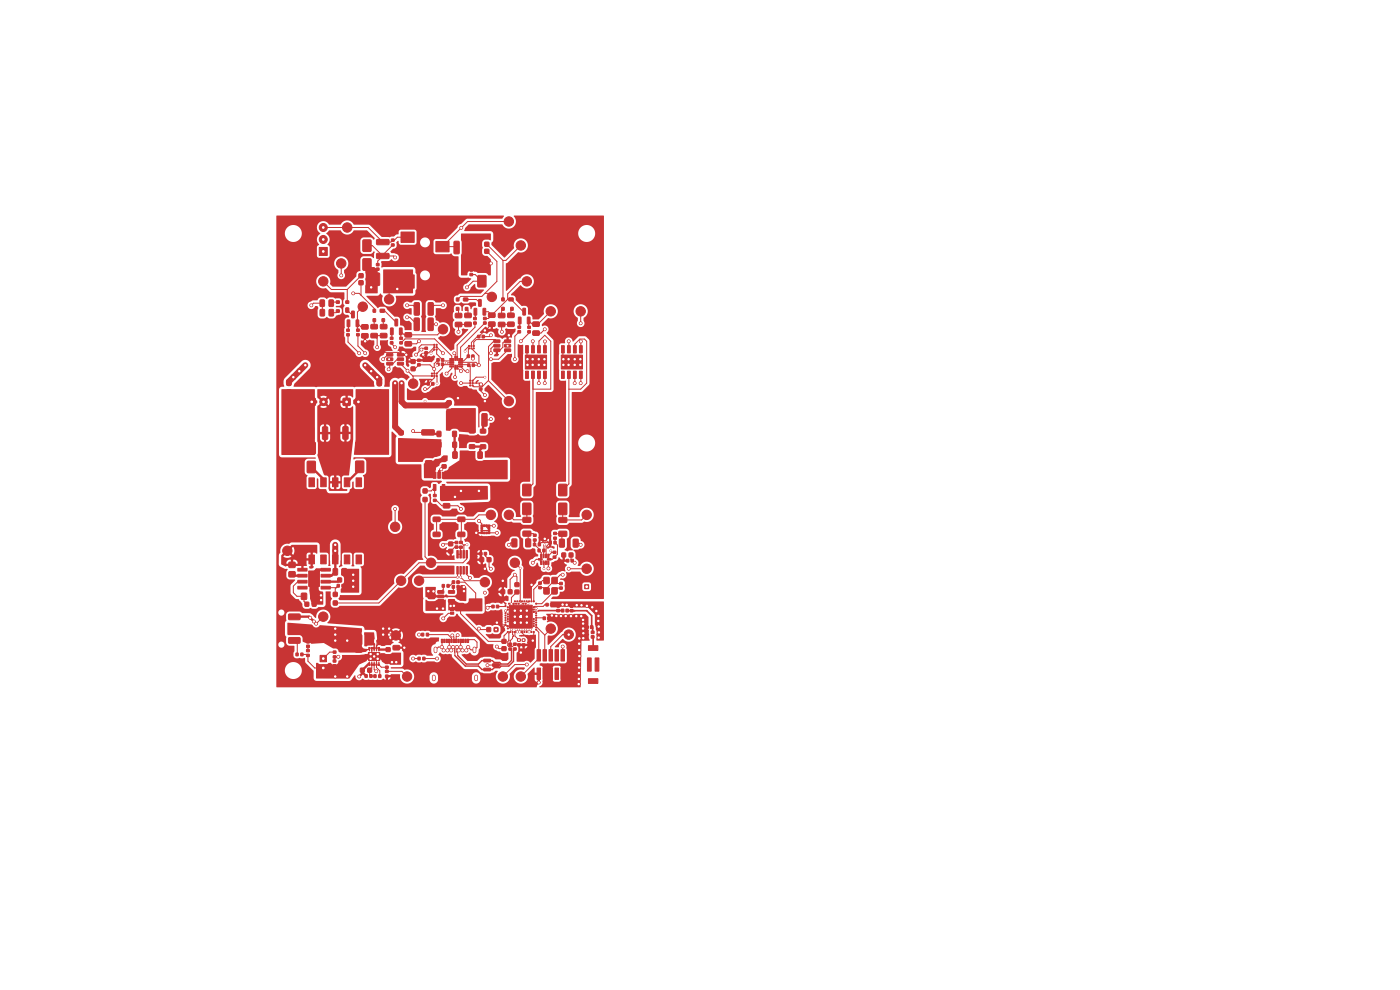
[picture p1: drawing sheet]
<svg xmlns="http://www.w3.org/2000/svg" width="297mm" height="210mm" viewBox="0 0 297 210" stroke-linecap="round" stroke-linejoin="round" font-family="sans-serif">
<g fill="#c83434" stroke="#c83434" stroke-width=".21">
<path d="M94.1 105l1.2-.1 .2 .2-.1 .6-.2 .2h-1l-.2-.3z"/>
<path d="M94.1 106.9l1.2-.1 .2 .2-.1 .6-.2 .2h-1l-.2-.3z"/>
<path d="M70.7 141h.5v.5h-.5z"/>
<path d="M70.7 140h.5v.4h-.5z"/>
<path d="M96.6 115.8h.5v.5h-.5z"/>
<path d="M96.6 114.9h.5v.4h-.5z"/>
<path d="M75.5 117.7h1.2v1.9h-1.2z"/>
<path d="M73 117.7h1.2v1.9h-1.2z"/>
<path d="M70.5 117.7h1.2v1.9h-1.2z"/>
<path d="M68 117.7h1.2v1.9h-1.2z"/>
<path d="M65.5 117.7h1.2v1.9h-1.2z"/>
<path d="M65.5 101.4h1.2v1.9h-1.2z"/>
<path d="M68 101.4h1.2v1.9h-1.2z"/>
<path d="M70.5 101.4h1.2v1.9h-1.2z"/>
<path d="M73 101.4h1.2v1.9h-1.2z"/>
<path d="M75.5 101.4h1.2v1.9h-1.2z"/>
<path d="M78.7 68.9l1.2-.1 .2 .2v.6l-.3 .2h-1l-.2-.3z"/>
<path d="M78.7 70.8l1.2-.1 .2 .2v.6l-.3 .2h-1l-.2-.3z"/>
<path d="M113.1 70.2h1.2l.1 .2v.6l-.2 .2-1.1-.1-.1-.2z"/>
<path d="M113.1 68.3h1.2l.1 .2v.6l-.2 .2-1.1-.1-.1-.2z"/>
<path d="M98 95.9l.7-.1 .2 .1v1.1l-.1 .2h-.6l-.3-.1z"/>
<path d="M96.1 95.9l.7-.1 .2 .1v1.1l-.1 .2h-.6l-.3-.1z"/>
<path d="M65.1 136.9h.5v.5h-.5z"/>
<path d="M65.1 135.9h.5v.5h-.5z"/>
<path d="M82.8 71.5h.6v.5h-.6z"/>
<path d="M82.8 72.5h.6v.5h-.6z"/>
<path d="M89.8 105.5h.8v.9h-.8z"/>
<path d="M89.8 103.7h.8v.9h-.8z"/>
<path d="M101.3 71.1h.5v.6h-.5z"/>
<path d="M102.3 71.1h.5v.6h-.5z"/>
<path d="M73.6 70.8h.5v.5h-.5z"/>
<path d="M73.6 69.8h.5v.5h-.5z"/>
<path d="M122.9 73.3h.6v1.6h-.6z"/>
<path d="M121.7 73.3h.6v1.6h-.6z"/>
<path d="M120.4 73.3h.6v1.6h-.6z"/>
<path d="M119.1 73.3h.6v1.6h-.6z"/>
<path d="M119.1 78.7h.6v1.6h-.6z"/>
<path d="M120.4 78.7h.6v1.6h-.6z"/>
<path d="M121.7 78.7h.6v1.6h-.6z"/>
<path d="M122.9 78.7h.6v1.6h-.6z"/>
<path d="M119.8 75.5h3.1v2.6h-3.1z"/>
<path d="M119.1 75.3h4.5v3h-4.5z"/>
<path d="M81.9 137.4h.8v.8h-.8z"/>
<path d="M81.9 139h.8v.7h-.8z"/>
<path d="M101.7 81.3h.5v.5h-.5z"/>
<path d="M101.7 82.3h.5v.5h-.5z"/>
<path d="M83 50.7h.6v.5h-.6z"/>
<path d="M83 51.7h.6v.5h-.6z"/>
<path d="M115.8 128h.5v.5h-.5z"/>
<path d="M116.8 128h.5v.5h-.5z"/>
<path d="M79.9 56.9h.5v.4h-.5z"/>
<path d="M79.9 55.9h.5v.5h-.5z"/>
<path d="M80.7 65.6h.8l.1 .6-.9 .1z"/>
<path d="M79.2 65.6h.5v.6h-.5z"/>
<path d="M79.2 67.6h.5v.6h-.5z"/>
<path d="M81.1 67.6h.5v.6h-.5z"/>
<path d="M75.4 134.7l1.1-.1 .3 .2v1.8l-.2 .2h-1l-.2-.1z"/>
<path d="M77.8 134.7l1.1-.1 .2 .2v1.8l-.1 .2h-1.1l-.2-.1z"/>
<path d="M101.4 95.9l.7-.1 .2 .2v1l-.1 .2-.6 .1-.2-.2z"/>
<path d="M99.5 95.9l.7-.1 .2 .2v1l-.1 .2-.6 .1-.2-.2z"/>
<path d="M70.7 127.5h.8v.8h-.8z"/>
<path d="M70.7 125.7h.8v.8h-.8z"/>
<path d="M73.4 65.3l.6 .1-.1 .9-.6-.1z"/>
<path d="M73.4 63.8h.6v.5h-.6z"/>
<path d="M71.4 63.8h.6v.5h-.6z"/>
<path d="M71.4 65.7h.6v.5h-.6z"/>
<path d="M105.8 66.5l1.2-.1 .1 .3v.6l-.2 .1h-1.1l-.1-.2z"/>
<path d="M105.8 68.4l1.2-.1 .1 .3v.6l-.2 .1h-1.1l-.1-.2z"/>
<path d="M90.3 95.9l1.2-.1 .2 .2v.6l-.3 .2h-1l-.2-.3z"/>
<path d="M90.3 97.8l1.2-.1 .2 .2v.6l-.3 .2h-1l-.2-.3z"/>
<path d="M100.5 68.3h.5v.5h-.5z"/>
<path d="M100.5 67.3h.5v.5h-.5z"/>
<path d="M64.7 127.8h.8v.8h-.8z"/>
<path d="M66.3 127.8h.7v.8h-.7z"/>
<path d="M83.4 137l1.2-.1 .2 .2v.6l-.2 .2h-1.1l-.1-.3z"/>
<path d="M83.4 138.9l1.2-.1 .2 .2v.6l-.2 .2h-1.1l-.1-.3z"/>
<path d="M97.1 128h1.2l.1 .2v.6l-.2 .2h-1.1l-.1-.3z"/>
<path d="M97.1 126.1h1.2l.1 .2v.6l-.2 .2h-1.1l-.1-.3z"/>
<path d="M84.7 91.4h.8v.8h-.8z"/>
<path d="M84.7 93.2h.8v.8h-.8z"/>
<path d="M103.7 66.4h1.2l.2 .2-.1 .6-.2 .2-1-.1-.2-.2z"/>
<path d="M103.7 68.3h1.2l.2 .2-.1 .6-.2 .2-1-.1-.2-.2z"/>
<path d="M99.1 75.3h.5v.5h-.5z"/>
<path d="M100.1 75.3h.5v.5h-.5z"/>
<path d="M92.7 76.1h.5v.5h-.5z"/>
<path d="M93.6 76.1h.5v.5h-.5z"/>
<path d="M71.7 122.6h.7v.8h-.7z"/>
<path d="M73.2 122.6h.8v.8h-.8z"/>
<path d="M115.2 116.5h.4v.6h-.4z"/>
<path d="M114.1 116.5h.5v.6h-.5z"/>
<path d="M117.4 116.9h.5v.5h-.5z"/>
<path d="M117.4 118h.5v.4h-.5z"/>
<path d="M92.8 93.8h.7v1.1h-.7z"/>
<path d="M96.1 93.8h.7v1.1h-.7z"/>
<path d="M108.9 137.4h.6v.5h-.6z"/>
<path d="M108.9 136.4h.6v.5h-.6z"/>
<path d="M82.9 69.6h.5l-.1 1.4-.5-.1z"/>
<path d="M84.8 69.6h.5l-.1 1.4-.5-.1z"/>
<path d="M83.8 67.7l.6 .1-.1 1.3h-.5z"/>
<path d="M104.8 72.1h1.2l.1 .5-1.3 .1z"/>
<path d="M104.8 73.1h1.2l.1 .4-1.3 .1z"/>
<path d="M104.8 74h1.2l.1 .5-1.3 .1z"/>
<path d="M107.1 74h1.2v.5l-1.2 .1z"/>
<path d="M107.1 73.1h1.2v.4l-1.2 .1z"/>
<path d="M107.1 72.1h1.2v.5l-1.2 .1z"/>
<path d="M108.1 128.4h4.8v4.8h-4.8z"/>
<path d="M117.5 113.9h.5v.5h-.5z"/>
<path d="M117.5 112.9h.5v.5h-.5z"/>
<path d="M88.7 139.4h.4v.6h-.4z"/>
<path d="M89.7 139.4h.5v.6h-.5z"/>
<path d="M110.9 102.8h1.7v2.3h-1.7z"/>
<path d="M110.9 106.8h1.7v2.3h-1.7z"/>
<path d="M100.6 65.4l.5 .1v1.4l-.5-.1z"/>
<path d="M102.5 65.4l.5 .1v1.4l-.5-.1z"/>
<path d="M101.5 63.6h.6l-.1 1.4-.5-.1z"/>
<path d="M110 67.3h.5v1.4l-.5-.1z"/>
<path d="M111.9 67.3h.5v1.4l-.5-.1z"/>
<path d="M110.9 65.4l.6 .1-.1 1.3h-.5z"/>
<path d="M98.3 63.2h.9l.1 .6-.9 .1z"/>
<path d="M96.8 63.2h.5v.6h-.5z"/>
<path d="M96.8 65.2h.5v.6h-.5z"/>
<path d="M98.7 65.2h.5v.6h-.5z"/>
<path d="M107.7 66.5l1.3-.1 .1 .2v.6l-.2 .2h-1.1l-.1-.3z"/>
<path d="M107.7 68.4l1.3-.1 .1 .2v.6l-.2 .2h-1.1l-.1-.3z"/>
<path d="M92 105.9h.5v.5h-.5z"/>
<path d="M92 104.9h.5v.4h-.5z"/>
<path d="M98.6 104.3h2.2v1.5h-2.2z"/>
<path d="M98.6 97.9h2.2v1.5h-2.2z"/>
<path d="M92.5 51.2h2.8v2.2h-2.8z"/>
<path d="M85.1 49.2h2.8v2.2h-2.8z"/>
<path d="M85.1 58.3h2.8v2.8h-2.8z"/>
<path d="M95.2 116.5h.8v.8h-.8z"/>
<path d="M95.2 115h.8v.8h-.8z"/>
<path d="M93.8 124h.5v.6h-.5z"/>
<path d="M94.8 124h.5v.6h-.5z"/>
<path d="M63.8 138.5h.5v.6h-.5z"/>
<path d="M62.8 138.5h.5v.6h-.5z"/>
<path d="M80.2 137.4h.3v.2h-.3z"/>
<path d="M79.7 137.4h.3v.2h-.3z"/>
<path d="M79.2 137.4h.3v.2h-.3z"/>
<path d="M78.7 137.4h.3v.2h-.3z"/>
<path d="M78.2 137.4h.3v.2h-.3z"/>
<path d="M78.2 140.9h.3v.3h-.3z"/>
<path d="M78.7 140.9h.3v.3h-.3z"/>
<path d="M79.2 140.9h.3v.3h-.3z"/>
<path d="M79.7 140.9h.3v.3h-.3z"/>
<path d="M80.2 140.9h.3v.3h-.3z"/>
<path d="M79.5 138.5h1v.6h-1z"/>
<path d="M78.2 138.5h1.1v.6h-1.1z"/>
<path d="M80.8 138.9h.5v.2h-.5z"/>
<path d="M80.6 138.9h.7v.2h-.7z"/>
<path d="M77.5 138.9h.7v.2h-.7z"/>
<path d="M77.5 138.9h.5v.2h-.5z"/>
<path d="M78.2 138.4h2.4v1.7h-2.4z"/>
<path d="M80.8 139.4h.5v.2h-.5z"/>
<path d="M80.6 139.4h.7v.2h-.7z"/>
<path d="M77.5 139.4h.7v.2h-.7z"/>
<path d="M77.5 139.4h.5v.2h-.5z"/>
<path d="M79.5 139.4h1v.6h-1z"/>
<path d="M78.2 139.4h1.1v.6h-1.1z"/>
<path d="M95.6 129.2h.6l.1 .4h-.7z"/>
<path d="M95.6 129.9h.6l.1 .4h-.7z"/>
<path d="M76.5 141.8h.8v.8h-.8z"/>
<path d="M78 141.8h.8v.8h-.8z"/>
<path d="M89.5 94.2l2.5-.1 .2 .3-.1 .7-.2 .2-2.3-.1-.1-.2z"/>
<path d="M89.5 91.2h2.5l.2 .2-.1 .7-.2 .2h-2.3l-.1-.2z"/>
<path d="M90.9 128l1.2-.1 .2 .3v.6l-.3 .1h-1l-.2-.2z"/>
<path d="M90.9 126.1l1.2-.1 .2 .3v.6l-.3 .1h-1l-.2-.2z"/>
<path d="M111 109.8l1.5-.1 .2 .3-.1 .7-.2 .1h-1.3l-.2-.2z"/>
<path d="M111 112.7h1.5l.2 .2-.1 .7-.2 .2-1.3-.1-.2-.2z"/>
<path d="M60.9 80.9h.8v.8h-.8z"/>
<path d="M60.9 82.7h.8v.8h-.8z"/>
<path d="M96.9 120.2h.3v1.6h-.3z"/>
<path d="M97.6 120.2h.3v1.6h-.3z"/>
<path d="M98.2 120.2h.3v1.6h-.3z"/>
<path d="M98.9 120.2h.3v1.6h-.3z"/>
<path d="M98.9 116.8h.3v1.6h-.3z"/>
<path d="M98.2 116.8h.3v1.6h-.3z"/>
<path d="M97.6 116.8h.3v1.6h-.3z"/>
<path d="M96.9 116.8h.3v1.6h-.3z"/>
<path d="M68.1 124.4h2v.5h-2z"/>
<path d="M68.1 123.1h2v.6h-2z"/>
<path d="M68.1 121.8h2v.6h-2z"/>
<path d="M68.1 120.6h2v.5h-2z"/>
<path d="M63.2 120.6h1.9v.5h-1.9z"/>
<path d="M63.2 121.8h1.9v.6h-1.9z"/>
<path d="M63.2 123.1h1.9v.6h-1.9z"/>
<path d="M63.2 124.4h1.9v.5h-1.9z"/>
<path d="M65.5 121.1h2.3v3.3h-2.3z"/>
<path d="M99.6 94.4h1.1v.7h-1.1z"/>
<path d="M99.6 91.1h1.1v.7h-1.1z"/>
<path d="M96 91.5h.8v1.1h-.8z"/>
<path d="M92.7 91.5h.8v1.1h-.8z"/>
<path d="M114.7 119h.3l-.1 .7h-.2z"/>
<path d="M115.2 119h.2v.7h-.2z"/>
<path d="M115.7 119h.2v.7h-.2z"/>
<path d="M116.2 119h.3l-.1 .7h-.2z"/>
<path d="M116.1 118.5h.8v.3h-.8z"/>
<path d="M116.2 117.6h.3l-.1 .7h-.2z"/>
<path d="M115.7 117.6h.2v.7h-.2z"/>
<path d="M115.2 117.6h.2v.7h-.2z"/>
<path d="M114.7 117.6h.3l-.1 .7h-.2z"/>
<path d="M114.2 118.5h.8v.3h-.8z"/>
<path d="M113.9 141.7h.8v2.4h-.8z"/>
<path d="M113.9 137.8h.8v2.4h-.8z"/>
<path d="M115.2 141.7h.7v2.4h-.7z"/>
<path d="M115.2 137.8h.7v2.4h-.7z"/>
<path d="M116.5 141.7h.7v2.4h-.7z"/>
<path d="M116.5 137.8h.7v2.4h-.7z"/>
<path d="M117.7 141.7h.8v2.4h-.8z"/>
<path d="M117.7 137.8h.8v2.4h-.8z"/>
<path d="M119 141.7h.7v2.4h-.7z"/>
<path d="M119 137.8h.7v2.4h-.7z"/>
<path d="M98.6 68.4l1.3-.1 .1 .3v.6l-.2 .1h-1.1l-.1-.2z"/>
<path d="M98.6 66.5l1.3-.1 .1 .3v.6l-.2 .1h-1.1l-.1-.2z"/>
<path d="M81.8 143.2h.6v.5h-.6z"/>
<path d="M81.8 142.2h.6v.4h-.6z"/>
<path d="M118.7 123.5h.6v.5h-.6z"/>
<path d="M118.7 124.5h.6v.5h-.6z"/>
<path d="M124 124h.9v.9h-.9z"/>
<path d="M110.8 135.6h.6v.4h-.6z"/>
<path d="M110.8 136.6h.6v.4h-.6z"/>
<path d="M124.3 132.8h.5v.5h-.5z"/>
<path d="M125.3 132.8h.5v.5h-.5z"/>
<path d="M70.7 120.6h.7l.2 .1v1.1l-.1 .2h-.6l-.2-.1z"/>
<path d="M72.6 120.6h.7l.2 .1v1.1l-.1 .2h-.6l-.2-.1z"/>
<path d="M115.3 73.3h.6v1.6h-.6z"/>
<path d="M114 73.3h.6v1.6h-.6z"/>
<path d="M112.8 73.3h.6v1.6h-.6z"/>
<path d="M111.5 73.3h.6v1.6h-.6z"/>
<path d="M111.5 78.7h.6v1.6h-.6z"/>
<path d="M112.8 78.7h.6v1.6h-.6z"/>
<path d="M114 78.7h.6v1.6h-.6z"/>
<path d="M115.3 78.7h.6v1.6h-.6z"/>
<path d="M112.1 75.5h3.1v2.6h-3.1z"/>
<path d="M111.4 75.3h4.5v3h-4.5z"/>
<path d="M65.4 84.5h1.5v1.5h-1.5z"/>
<path d="M109.9 69.2h.5v.5h-.5z"/>
<path d="M109.9 70.1h.5v.5h-.5z"/>
<path d="M84.3 76.9h1.2l.1 .5h-1.2z"/>
<path d="M84.3 75.9h1.2l.1 .5-1.2 .1z"/>
<path d="M84.3 75h1.2l.1 .5h-1.2z"/>
<path d="M82.1 75h1.2v.5h-1.2z"/>
<path d="M82.1 75.9h1.2v.5l-1.2 .1z"/>
<path d="M82.1 76.9h1.2v.5h-1.2z"/>
<path d="M80.7 68.9l1.3-.1 .1 .2v.6l-.2 .2h-1.1l-.1-.3z"/>
<path d="M80.7 70.8l1.3-.1 .1 .2v.6l-.2 .2h-1.1l-.1-.3z"/>
<path d="M114.3 123.5h.5v.4h-.5z"/>
<path d="M114.3 124.4h.5v.5h-.5z"/>
<path d="M92.3 97.5h.8v.7h-.8z"/>
<path d="M92.3 95.8h.8v.7h-.8z"/>
<path d="M95.9 123.2h.6v.6h-.6z"/>
<path d="M96.9 123.2h.5v.6h-.5z"/>
<path d="M65 138.8h.6v.5h-.6z"/>
<path d="M65 137.8h.6v.4h-.6z"/>
<path d="M118.1 128.3h.6v.5h-.6z"/>
<path d="M118.1 129.3h.6v.5h-.6z"/>
<path d="M119.2 117.3h.8v.8h-.8z"/>
<path d="M120.8 117.3h.7v.8h-.7z"/>
<path d="M94.8 85h.9v.9h-.9z"/>
<path d="M94.8 86.9h.9v.8h-.9z"/>
<path d="M75.4 137.4h1.3l.1 .2v.6l-.2 .2h-1.1l-.1-.3z"/>
<path d="M75.4 139.3h1.3l.1 .2v.6l-.2 .2h-1.1l-.1-.3z"/>
<path d="M92.9 125.3h1.2l.1 .5-1.3 .1z"/>
<path d="M92.9 126.3l1.2-.1 .1 .5-1.3 .1z"/>
<path d="M92.9 127.2h1.2l.1 .5-1.3 .1z"/>
<path d="M95.2 127.2h1.1l.1 .5-1.2 .1z"/>
<path d="M95.2 125.3h1.1l.1 .5-1.2 .1z"/>
<path d="M79.5 58l.8-.1 .2 .1 .1 2.3-.2 .3h-.7l-.3-.2z"/>
<path d="M82.4 58l.9-.1 .2 .1v2.3l-.1 .3h-.8l-.2-.2z"/>
<path d="M101.9 91.1h1.1v.7h-1.1z"/>
<path d="M101.9 94.4h1.1v.7h-1.1z"/>
<path d="M109.8 135.5h.6v.5h-.6z"/>
<path d="M109.8 136.6h.6v.4h-.6z"/>
<path d="M73.7 67.9h.5l-.1 1.4-.5-.1z"/>
<path d="M75.6 67.9h.5l-.1 1.4-.5-.1z"/>
<path d="M74.6 66l.6 .1-.1 1.3h-.5z"/>
<path d="M93.8 100.2h.6v1.3h-.6z"/>
<path d="M92.9 100.2h.5v1.3h-.5z"/>
<path d="M91.9 100.2h.6v1.3h-.6z"/>
<path d="M91.9 102.8h.6v1.2h-.6z"/>
<path d="M93.8 102.8h.6v1.2h-.6z"/>
<path d="M111.6 114.4l.8-.1 .2 .1v1.4l-.1 .2h-.8l-.2-.1z"/>
<path d="M108.6 114.4l.8-.1 .3 .1v1.4l-.2 .2h-.7l-.2-.1z"/>
<path d="M99.3 51.2h.8l.3 .1v2.3l-.2 .2-.7 .1-.2-.2z"/>
<path d="M96.4 51.2h.8l.2 .1v2.3l-.1 .2-.8 .1-.2-.2z"/>
<path d="M72.5 124h.5v.5h-.5z"/>
<path d="M71.5 124h.5v.5h-.5z"/>
<path d="M89.4 134.3h.5v.6h-.5z"/>
<path d="M90.4 134.3h.5v.6h-.5z"/>
<path d="M113.2 114.3h.5v.5h-.5z"/>
<path d="M113.2 113.3h.5v.5h-.5z"/>
<path d="M75.5 97.8h1.6v2.4h-1.6z"/>
<path d="M75.5 93.8h1.6v2.4h-1.6z"/>
<path d="M79.3 143.1h.5v.6h-.5z"/>
<path d="M80.3 143.1h.5v.6h-.5z"/>
<path d="M125.5 134.9h.5v.5h-.5z"/>
<path d="M125.5 133.9h.5v.5h-.5z"/>
<path d="M67.9 139h1.4v1.4h-1.4z"/>
<path d="M99.3 87.8l.9-.1 .2 .2v2.3l-.1 .2h-.8l-.2-.1z"/>
<path d="M102.3 87.8l.8-.1 .2 .2 .1 2.3-.2 .2h-.7l-.3-.1z"/>
<path d="M67.7 52.5h1.7v1.7h-1.7z"/>
<path d="M106.3 125.1h.7v.8h-.7z"/>
<path d="M107.8 125.1h.8v.8h-.8z"/>
<path d="M77.4 143.1h.5v.6h-.5z"/>
<path d="M78.5 143.1h.4v.6h-.4z"/>
<path d="M93.8 98.6h.8v.7h-.8z"/>
<path d="M93.8 96.9h.8v.7h-.8z"/>
<path d="M115.4 122.5h1.1v1.3h-1.1z"/>
<path d="M115.4 124.7h1.1v1.3h-1.1z"/>
<path d="M117.1 124.7h1.1v1.3h-1.1z"/>
<path d="M117.1 122.5h1.1v1.3h-1.1z"/>
<path d="M86 72.5l1.2-.1 .1 .3v.6l-.2 .1h-1.1l-.1-.2z"/>
<path d="M86 70.6l1.2-.1 .1 .3v.6l-.2 .1h-1.1l-.1-.2z"/>
<path d="M80.1 80.9h.8v.9h-.8z"/>
<path d="M80.1 82.8h.8v.8h-.8z"/>
<path d="M75.7 70.8h.5v.4h-.5z"/>
<path d="M75.7 69.8h.5v.5h-.5z"/>
<path d="M103.5 112.9h.4v.3h-.4z"/>
<path d="M103.5 112.4h.4v.3h-.4z"/>
<path d="M103.5 111.9h.4v.3h-.4z"/>
<path d="M103.5 111.4h.4v.3h-.4z"/>
<path d="M103 111.3h.4v.4h-.4z"/>
<path d="M102.5 111.3h.4v.4h-.4z"/>
<path d="M102 111.4h.4v.3h-.4z"/>
<path d="M102 111.9h.4v.3h-.4z"/>
<path d="M102 112.4h.4v.3h-.4z"/>
<path d="M102 112.9h.4v.3h-.4z"/>
<path d="M102.5 112.9h.4v.3h-.4z"/>
<path d="M103 112.9h.4v.3h-.4z"/>
<path d="M108 63.2h.8l.1 .6h-.9z"/>
<path d="M106.4 63.2h.6v.6h-.6z"/>
<path d="M106.4 65.2h.6v.6h-.6z"/>
<path d="M108.3 65.2h.6v.6h-.6z"/>
<path d="M105.3 128.4h.5v.5h-.5z"/>
<path d="M104.3 128.4h.5v.5h-.5z"/>
<path d="M102.6 68.3h.5v.5h-.5z"/>
<path d="M102.6 67.3h.5v.5h-.5z"/>
<path d="M101.8 117.2h.5v.5h-.5z"/>
<path d="M102.7 117.2h.5v.5h-.5z"/>
<path d="M120.1 129.2h.5v.6h-.5z"/>
<path d="M119.1 129.2h.5v.6h-.5z"/>
<path d="M65.2 93.9h1.7v2.3h-1.7z"/>
<path d="M65.2 97.9h1.7v2.3h-1.7z"/>
<path d="M121 128.3h.5v.5h-.5z"/>
<path d="M121 129.3h.5v.5h-.5z"/>
<path d="M124.8 137h2v1h-2z"/>
<path d="M124.8 144h2v1h-2z"/>
<path d="M124.6 139.6h.8v2.8h-.8z"/>
<path d="M126.2 139.6h.8v2.8h-.8z"/>
<path d="M118.6 109.8h1.5l.2 .2-.1 .7-.2 .2-1.3-.1-.2-.2z"/>
<path d="M118.6 112.7h1.5l.2 .2-.1 .7-.2 .2h-1.3l-.2-.3z"/>
<path d="M72.8 84.5h1.5v1.5h-1.5z"/>
<path d="M72.8 90.6l.8-.1 .2 .1 .1 2.3-.2 .3h-.7l-.3-.2z"/>
<path d="M75.7 90.6l.9-.1 .2 .1v2.3l-.1 .3h-.8l-.2-.2z"/>
<path d="M104.8 133.1h.8v.9h-.8z"/>
<path d="M103.3 133.1h.8v.9h-.8z"/>
<path d="M78 58.1h.8v.8h-.8z"/>
<path d="M76.2 58.1h.8v.8h-.8z"/>
<path d="M76.7 68.9h1.3l.1 .2v.6l-.2 .1h-1.1l-.1-.2z"/>
<path d="M76.7 70.8h1.3l.1 .2v.6l-.2 .1h-1.1l-.1-.2z"/>
<path d="M67.9 63.7l.7-.1 .2 .1 .1 1.1-.2 .2h-.6l-.2-.1z"/>
<path d="M69.8 63.7l.7-.1 .2 .1 .1 1.1-.2 .2h-.6l-.2-.1z"/>
<path d="M113.2 115.2h.4v.6h-.4z"/>
<path d="M114.2 115.2h.5v.6h-.5z"/>
<path d="M81.8 141.3h.5v.5h-.5z"/>
<path d="M81.8 140.3h.5v.5h-.5z"/>
<path d="M118.6 102.8h1.6v2.3h-1.6z"/>
<path d="M118.6 106.8h1.6v2.3h-1.6z"/>
<path d="M84.8 72.5h.6v.5h-.6z"/>
<path d="M84.8 71.5h.6v.5h-.6z"/>
<path d="M115.2 130.9h.5v.5h-.5z"/>
<path d="M116.2 130.9h.5v.5h-.5z"/>
<path d="M97.5 115.8h.6v.5h-.6z"/>
<path d="M97.5 114.8h.6v.5h-.6z"/>
<path d="M90.6 81.2h.5v.5h-.5z"/>
<path d="M91.6 81.2h.5v.5h-.5z"/>
<path d="M96.6 68.4h1.2l.2 .2v.6l-.2 .1h-1.1l-.1-.2z"/>
<path d="M96.6 66.5h1.2l.2 .2v.6l-.2 .1h-1.1l-.1-.2z"/>
<path d="M120.2 118.7h.5v.5h-.5z"/>
<path d="M121.2 118.7h.4v.5h-.4z"/>
<path d="M61.3 130.3l2.2-.1 .2 .3v.8l-.3 .2h-2.1l-.1-.3z"/>
<path d="M61.3 132.8l2.2-.1 .2 .3v.8l-.3 .2h-2.1l-.1-.3z"/>
<path d="M61.3 135.3l2.2-.1 .2 .3v.8l-.3 .2h-2.1l-.1-.3z"/>
<path d="M90.1 74.6h.6v.5h-.6z"/>
<path d="M90.1 73.6h.6v.5h-.6z"/>
<path d="M101 51.4h.9v.8h-.9z"/>
<path d="M102.8 51.4h.9v.8h-.9z"/>
<path d="M88.6 76.2h.5v.5h-.5z"/>
<path d="M88.6 77.2h.5v.4h-.5z"/>
<path d="M101 52.9h.9v.8h-.9z"/>
<path d="M102.8 52.9h.9v.8h-.9z"/>
<path d="M68 65.7l.6-.1 .3 .2v1l-.2 .2-.6 .1-.2-.2z"/>
<path d="M69.9 65.7l.6-.1 .3 .2v1l-.2 .2-.6 .1-.2-.2z"/>
<path d="M109.3 125.2h.8v.8h-.8z"/>
<path d="M109.3 123.6h.8v.8h-.8z"/>
<path d="M108 137.5h.5v.4h-.5z"/>
<path d="M108 136.4h.5v.5h-.5z"/>
<path d="M79.9 53.8l2.5-.1 .2 .3-.1 .7-.2 .2h-2.3l-.1-.3z"/>
<path d="M79.9 50.9l2.5-.1 .2 .2-.1 .8-.2 .1h-2.3l-.1-.2z"/>
<path d="M99.7 57h.5v.5h-.5z"/>
<path d="M99.7 58h.5v.5h-.5z"/>
<path d="M101.8 118.3h.8v.8h-.8z"/>
<path d="M103.4 118.3h.7v.8h-.7z"/>
<path d="M93.6 77h.5v.5h-.5z"/>
<path d="M92.7 77h.5v.5h-.5z"/>
<path d="M87.9 64.3l.8-.1 .3 .1v2.3l-.2 .3h-.7l-.2-.2z"/>
<path d="M90.9 64.3l.8-.1 .2 .1v2.3l-.1 .3h-.8l-.2-.2z"/>
<path d="M100.2 77.2h.4v.5h-.4z"/>
<path d="M99.2 77.2h.5v.5h-.5z"/>
<path d="M77 50.9h1.7v2.4h-1.7z"/>
<path d="M77 54.9h1.7v2.4h-1.7z"/>
<path d="M66 125.9h1v1.2h-1z"/>
<path d="M64 125.9h1v1.2h-1z"/>
<path d="M91.9 109.7h1.3l.2 .2v.6l-.3 .2-1.1-.1-.1-.2z"/>
<path d="M97.2 109.7h1.3l.1 .2v.6l-.2 .2-1.1-.1-.2-.2z"/>
<path d="M91.9 112.9h1.3l.2 .2v.6l-.3 .2-1.1-.1-.1-.2z"/>
<path d="M97.2 112.9h1.3l.1 .2v.6l-.2 .2-1.1-.1-.2-.2z"/>
<path d="M65.5 90.6l.8-.1 .3 .2v2.3l-.2 .2h-.7l-.2-.1z"/>
<path d="M68.5 90.6l.8-.1 .2 .2v2.3l-.1 .2h-.8l-.2-.1z"/>
<path d="M87.2 76.3h.8v.8h-.8z"/>
<path d="M87.2 77.9h.8v.7h-.8z"/>
<path d="M95.4 76.1h.8l.1 .1-.8 .1z"/>
<path d="M95.4 76.5h.8l.1 .1-.8 .1z"/>
<path d="M95.4 76.9h.8l.1 .1-.8 .1z"/>
<path d="M95.4 77.3h.8l.1 .1-.8 .1z"/>
<path d="M95.4 77.7h.8l.1 .1-.8 .1z"/>
<path d="M96.5 77.5h.2l-.1 .8h-.1z"/>
<path d="M96.9 77.5h.2l-.1 .8h-.1z"/>
<path d="M97.3 77.7h.8l.1 .1-.9 .1z"/>
<path d="M97.3 77.3h.8l.1 .1-.9 .1z"/>
<path d="M97.3 76.9h.8l.1 .1-.9 .1z"/>
<path d="M97.3 76.5h.8l.1 .1-.9 .1z"/>
<path d="M97.3 76.1h.8l.1 .1-.9 .1z"/>
<path d="M96.9 75.6h.2l-.1 .9-.1-.1z"/>
<path d="M96.5 75.6h.2l-.1 .9-.1-.1z"/>
<path d="M106.5 135.7h.8v.7h-.8z"/>
<path d="M106.5 137.2h.8v.8h-.8z"/>
<path d="M78 59.6h.8v.8h-.8z"/>
<path d="M76.2 59.6h.8v.8h-.8z"/>
<path d="M117.5 114.8h.5v.6h-.5z"/>
<path d="M116.5 114.8h.5v.6h-.5z"/>
<path d="M118.7 114.4l.8-.1 .2 .2 .1 1.3-.2 .3h-.7l-.2-.2z"/>
<path d="M121.6 114.4l.8-.1 .3 .2v1.3l-.2 .3h-.7l-.2-.2z"/>
<path d="M70.7 139.1h.6v.5h-.6z"/>
<path d="M70.7 138.1h.6v.5h-.6z"/>
<path d="M93.6 135.6h.3v.7h-.3z"/>
<path d="M94.1 135.6h.3v.7h-.3z"/>
<path d="M94.6 135.6h.3v.7h-.3z"/>
<path d="M95.1 135.6h.3v.7h-.3z"/>
<path d="M95.6 135.6h.3v.7h-.3z"/>
<path d="M96.1 135.6h.3v.7h-.3z"/>
<path d="M96.6 135.6h.3v.7h-.3z"/>
<path d="M97.1 135.6h.3v.7h-.3z"/>
<path d="M97.6 135.6h.3v.7h-.3z"/>
<path d="M98.1 135.6h.3v.7h-.3z"/>
<path d="M98.6 135.6h.3v.7h-.3z"/>
<path d="M99.1 135.6h.3v.7h-.3z"/>
<path d="M87.9 67.5l.8-.1 .3 .2v2.3l-.2 .2h-.7l-.3-.1z"/>
<path d="M90.9 67.5l.8-.1 .2 .2v2.3l-.1 .2h-.8l-.2-.1z"/>
<path d="M101.4 58.5h1.7v2.3h-1.7z"/>
<path d="M101.4 54.5h1.7v2.3h-1.7z"/>
<path d="M102.7 139.9l1.3-.1 .1 .5-1.4 .1z"/>
<path d="M102.7 141.8l1.3-.1 .1 .5-1.4 .1z"/>
<path d="M104.5 140.8h1.4v.5l-1.3 .1z"/>
<path d="M112 70.1h.5v.5h-.5z"/>
<path d="M112 69.2h.5v.5h-.5z"/>
<path d="M95.9 124.2h.5v.6h-.5z"/>
<path d="M97 124.2h.4v.6h-.4z"/>
<path d="M61.3 121.3h1.3v1.1h-1.3z"/>
<path d="M61.3 119.3h1.3v1.1h-1.3z"/>
<circle cx="104.1" cy="109.2" r="1"/>
<circle cx="82.5" cy="63.5" r="1"/>
<circle cx="92.6" cy="74.1" r=".13"/>
<circle cx="92.1" cy="74.1" r=".13"/>
<circle cx="92.6" cy="73.6" r=".13"/>
<circle cx="92.1" cy="73.6" r=".13"/>
<circle cx="92.6" cy="73.1" r=".13"/>
<circle cx="92.1" cy="73.1" r=".13"/>
<circle cx="123.1" cy="76.2" r=".3"/>
<circle cx="121.9" cy="76.2" r=".3"/>
<circle cx="120.6" cy="76.2" r=".3"/>
<circle cx="119.5" cy="76.2" r=".3"/>
<circle cx="123.1" cy="77.4" r=".3"/>
<circle cx="121.9" cy="77.4" r=".3"/>
<circle cx="120.6" cy="77.4" r=".3"/>
<circle cx="119.5" cy="77.4" r=".3"/>
<circle cx="84" cy="134.8" r="1"/>
<circle cx="111.8" cy="59.7" r="1"/>
<circle cx="68.6" cy="130.8" r="1"/>
<circle cx="73.7" cy="48.3" r="1"/>
<circle cx="99.5" cy="73.9" r=".13"/>
<circle cx="99.5" cy="73.4" r=".13"/>
<circle cx="100" cy="73.9" r=".13"/>
<circle cx="100" cy="73.4" r=".13"/>
<circle cx="100.5" cy="73.9" r=".13"/>
<circle cx="100.5" cy="73.4" r=".13"/>
<circle cx="110.5" cy="52.1" r="1"/>
<circle cx="88.9" cy="123.2" r="1"/>
<circle cx="87" cy="95.5" r="1"/>
<circle cx="109.2" cy="127.6" r=".12"/>
<circle cx="109.7" cy="127.6" r=".12"/>
<circle cx="110.2" cy="127.6" r=".12"/>
<circle cx="110.7" cy="127.6" r=".12"/>
<circle cx="111.2" cy="127.6" r=".12"/>
<circle cx="111.7" cy="127.6" r=".12"/>
<circle cx="112.2" cy="127.6" r=".12"/>
<circle cx="112.7" cy="127.6" r=".12"/>
<circle cx="113.2" cy="127.6" r=".12"/>
<circle cx="113.7" cy="133.1" r=".12"/>
<circle cx="107.7" cy="133.3" r=".13"/>
<circle cx="108.5" cy="133.6" r=".12"/>
<circle cx="109.5" cy="133.6" r=".12"/>
<circle cx="110" cy="133.6" r=".12"/>
<circle cx="110.5" cy="133.6" r=".12"/>
<circle cx="111" cy="133.6" r=".13"/>
<circle cx="111.5" cy="133.6" r=".12"/>
<circle cx="112" cy="133.6" r=".13"/>
<circle cx="112.5" cy="133.6" r=".12"/>
<circle cx="113.7" cy="133.6" r=".12"/>
<circle cx="107.7" cy="134.1" r=".12"/>
<circle cx="108.2" cy="134.1" r=".12"/>
<circle cx="108.7" cy="134.1" r=".12"/>
<circle cx="109.2" cy="134.1" r=".12"/>
<circle cx="109.7" cy="134.1" r=".12"/>
<circle cx="110.2" cy="134.1" r=".12"/>
<circle cx="110.7" cy="134.1" r=".12"/>
<circle cx="111.2" cy="134.1" r=".12"/>
<circle cx="111.7" cy="134.1" r=".12"/>
<circle cx="112.2" cy="134.1" r=".12"/>
<circle cx="112.7" cy="134.1" r=".12"/>
<circle cx="113.2" cy="134.1" r=".12"/>
<circle cx="107.2" cy="128.1" r=".12"/>
<circle cx="108" cy="128.1" r=".13"/>
<circle cx="108.5" cy="128.1" r=".12"/>
<circle cx="109" cy="128.1" r=".13"/>
<circle cx="109.5" cy="128.1" r=".12"/>
<circle cx="110" cy="128.1" r=".13"/>
<circle cx="110.5" cy="128.1" r=".12"/>
<circle cx="111" cy="128.1" r=".13"/>
<circle cx="111.5" cy="128.1" r=".12"/>
<circle cx="112" cy="128.1" r=".13"/>
<circle cx="113.7" cy="128.1" r=".12"/>
<circle cx="107.2" cy="128.6" r=".12"/>
<circle cx="107.7" cy="128.8" r=".12"/>
<circle cx="113.2" cy="128.8" r=".12"/>
<circle cx="113.7" cy="129.1" r=".12"/>
<circle cx="107.7" cy="129.3" r=".13"/>
<circle cx="113.2" cy="129.3" r=".12"/>
<circle cx="107.2" cy="129.6" r=".12"/>
<circle cx="107.7" cy="129.8" r=".12"/>
<circle cx="113.2" cy="129.8" r=".12"/>
<circle cx="107.2" cy="130.1" r=".12"/>
<circle cx="113.7" cy="130.1" r=".12"/>
<circle cx="107.7" cy="130.3" r=".13"/>
<circle cx="107.2" cy="130.6" r=".12"/>
<circle cx="113.7" cy="130.6" r=".12"/>
<circle cx="107.7" cy="130.8" r=".12"/>
<circle cx="107.2" cy="131.1" r=".12"/>
<circle cx="113.7" cy="131.1" r=".12"/>
<circle cx="107.7" cy="131.3" r=".13"/>
<circle cx="113.2" cy="131.3" r=".13"/>
<circle cx="107.2" cy="131.6" r=".12"/>
<circle cx="113.7" cy="131.6" r=".12"/>
<circle cx="107.7" cy="131.8" r=".12"/>
<circle cx="113.2" cy="131.8" r=".12"/>
<circle cx="107.2" cy="132.1" r=".12"/>
<circle cx="113.7" cy="132.1" r=".12"/>
<circle cx="113.2" cy="132.3" r=".13"/>
<circle cx="107.2" cy="132.6" r=".12"/>
<circle cx="113.7" cy="132.6" r=".12"/>
<circle cx="107.7" cy="132.8" r=".12"/>
<circle cx="113.2" cy="132.8" r=".12"/>
<circle cx="106.7" cy="143.5" r="1"/>
<circle cx="72.4" cy="55.9" r="1"/>
<circle cx="107.9" cy="109.2" r="1"/>
<circle cx="80.1" cy="138.8" r=".3"/>
<circle cx="78.6" cy="138.8" r=".3"/>
<circle cx="79.4" cy="139.2" r=".3"/>
<circle cx="80.1" cy="139.8" r=".3"/>
<circle cx="78.6" cy="139.8" r=".3"/>
<circle cx="120.6" cy="134.6" r="1"/>
<circle cx="61" cy="116.8" r="1"/>
<circle cx="77" cy="65.1" r="1"/>
<circle cx="123.2" cy="66" r="1"/>
<circle cx="102.9" cy="123.5" r="1"/>
<circle cx="106.2" cy="98.9" r="1"/>
<circle cx="116.8" cy="133.3" r="1"/>
<circle cx="86.4" cy="143.5" r="1"/>
<circle cx="115.5" cy="76.2" r=".3"/>
<circle cx="114.3" cy="76.2" r=".3"/>
<circle cx="113" cy="76.2" r=".3"/>
<circle cx="111.9" cy="76.2" r=".3"/>
<circle cx="115.5" cy="77.4" r=".3"/>
<circle cx="114.3" cy="77.4" r=".3"/>
<circle cx="113" cy="77.4" r=".3"/>
<circle cx="111.9" cy="77.4" r=".3"/>
<circle cx="68.6" cy="85.2" r=".8"/>
<circle cx="110.5" cy="143.5" r="1"/>
<circle cx="68.6" cy="141.7" r=".67"/>
<circle cx="68.6" cy="50.8" r=".85"/>
<circle cx="68.6" cy="48.3" r=".85"/>
<circle cx="99.8" cy="80.8" r=".13"/>
<circle cx="100.3" cy="80.8" r=".13"/>
<circle cx="99.8" cy="81.3" r=".13"/>
<circle cx="100.3" cy="81.3" r=".13"/>
<circle cx="99.8" cy="81.8" r=".13"/>
<circle cx="100.3" cy="81.8" r=".13"/>
<circle cx="80" cy="87.6" r="1"/>
<circle cx="124.5" cy="109.2" r="1"/>
<circle cx="87.6" cy="81.4" r="1"/>
<circle cx="124.5" cy="120.6" r="1"/>
<circle cx="83.8" cy="111.8" r="1"/>
<circle cx="91.4" cy="119.4" r="1"/>
<circle cx="76" cy="85.2" r=".8"/>
<circle cx="94" cy="69.8" r="1"/>
<circle cx="107.9" cy="85.1" r="1"/>
<circle cx="116.8" cy="66" r="1"/>
<circle cx="107.9" cy="47" r="1"/>
<circle cx="71.1" cy="134.6" r="1"/>
<circle cx="100.9" cy="128.3" r="1"/>
<circle cx="62.2" cy="91.4" r="1"/>
<circle cx="68.6" cy="59.7" r="1"/>
<circle cx="85.1" cy="123.2" r="1"/>
<circle cx="92.6" cy="79.2" r=".13"/>
<circle cx="92.6" cy="79.7" r=".13"/>
<circle cx="92.1" cy="79.2" r=".13"/>
<circle cx="92.1" cy="79.7" r=".13"/>
<circle cx="91.6" cy="79.2" r=".13"/>
<circle cx="91.6" cy="79.7" r=".13"/>
<circle cx="104.3" cy="63" r="1"/>
<circle cx="109.2" cy="119.4" r="1"/>
<circle cx="97.4" cy="89.2" r="1"/>
<circle cx="99.3" cy="137.3" r=".33"/>
<circle cx="98.9" cy="138" r=".33"/>
<circle cx="98.1" cy="138" r=".32"/>
<circle cx="97.7" cy="137.3" r=".32"/>
<circle cx="97.3" cy="138" r=".33"/>
<circle cx="96.9" cy="137.3" r=".33"/>
<circle cx="96.1" cy="137.3" r=".32"/>
<circle cx="95.7" cy="138" r=".32"/>
<circle cx="95.3" cy="137.3" r=".33"/>
<circle cx="94.9" cy="138" r=".33"/>
<circle cx="94.1" cy="138" r=".32"/>
<circle cx="93.7" cy="137.3" r=".32"/>
<circle cx="104.1" cy="74.9" r=".3"/>
<circle cx="108" cy="115.6" r=".3"/>
<circle cx="121.9" cy="119.4" r=".3"/>
<circle cx="97.8" cy="81.3" r=".3"/>
<circle cx="74.9" cy="121.9" r=".3"/>
<circle cx="94" cy="115.6" r=".3"/>
<circle cx="123.3" cy="130.7" r=".3"/>
<circle cx="119.4" cy="121.9" r=".3"/>
<circle cx="94" cy="64.8" r=".3"/>
<circle cx="113" cy="119.4" r=".3"/>
<circle cx="126.9" cy="131.7" r=".3"/>
<circle cx="104.1" cy="71.1" r=".3"/>
<circle cx="109.2" cy="132.1" r=".3"/>
<circle cx="120.2" cy="128.3" r=".3"/>
<circle cx="110.5" cy="130.8" r=".3"/>
<circle cx="105.4" cy="137.2" r=".3"/>
<circle cx="109.2" cy="121.9" r=".3"/>
<circle cx="120" cy="130.7" r=".3"/>
<circle cx="122.8" cy="141.6" r=".3"/>
<circle cx="122.3" cy="128.4" r=".3"/>
<circle cx="122.8" cy="144" r=".3"/>
<circle cx="98.4" cy="124.5" r=".3"/>
<circle cx="111.8" cy="129.5" r=".3"/>
<circle cx="123.7" cy="132.3" r=".3"/>
<circle cx="68.1" cy="127.3" r=".3"/>
<circle cx="111.8" cy="132.1" r=".3"/>
<circle cx="83.2" cy="140.5" r=".3"/>
<circle cx="73.7" cy="143.5" r=".3"/>
<circle cx="117.1" cy="130.6" r=".3"/>
<circle cx="87.6" cy="139.7" r=".3"/>
<circle cx="84.1" cy="140.5" r=".3"/>
<circle cx="104.1" cy="88.9" r=".3"/>
<circle cx="123.2" cy="115.6" r=".3"/>
<circle cx="92.5" cy="68.8" r=".3"/>
<circle cx="123.2" cy="72.4" r=".3"/>
<circle cx="83.8" cy="108" r=".3"/>
<circle cx="122.8" cy="145.1" r=".3"/>
<circle cx="99.7" cy="122.6" r=".3"/>
<circle cx="74.9" cy="123.2" r=".3"/>
<circle cx="116.3" cy="120.6" r=".3"/>
<circle cx="101.6" cy="110.5" r=".3"/>
<circle cx="123.7" cy="131.5" r=".3"/>
<circle cx="119.4" cy="128.3" r=".3"/>
<circle cx="101.6" cy="77.5" r=".3"/>
<circle cx="122.9" cy="139.2" r=".3"/>
<circle cx="115.6" cy="69.9" r=".3"/>
<circle cx="119" cy="130.7" r=".3"/>
<circle cx="82.5" cy="78.3" r=".3"/>
<circle cx="122.9" cy="135.4" r=".3"/>
<circle cx="94" cy="131.2" r=".3"/>
<circle cx="123.4" cy="128.4" r=".3"/>
<circle cx="122.9" cy="137.9" r=".3"/>
<circle cx="97.8" cy="108" r=".3"/>
<circle cx="122.9" cy="136.6" r=".3"/>
<circle cx="88.9" cy="72.4" r=".3"/>
<circle cx="99.1" cy="61" r=".3"/>
<circle cx="123.8" cy="134.3" r=".3"/>
<circle cx="74.9" cy="124.5" r=".3"/>
<circle cx="115.6" cy="72.4" r=".3"/>
<circle cx="103.4" cy="141.1" r=".3"/>
<circle cx="127" cy="135.3" r=".3"/>
<circle cx="123.7" cy="133.3" r=".3"/>
<circle cx="118" cy="130.7" r=".3"/>
<circle cx="123.7" cy="135.4" r=".3"/>
<circle cx="121.1" cy="130.7" r=".3"/>
<circle cx="109.2" cy="129.5" r=".3"/>
<circle cx="98.4" cy="125.4" r=".3"/>
<circle cx="103.4" cy="128.9" r=".3"/>
<circle cx="109.2" cy="130.8" r=".3"/>
<circle cx="122.3" cy="130.7" r=".3"/>
<circle cx="124.5" cy="128.5" r=".3"/>
<circle cx="94" cy="74.9" r=".3"/>
<circle cx="87.6" cy="91.4" r=".3"/>
<circle cx="111.8" cy="130.8" r=".3"/>
<circle cx="122.8" cy="140.4" r=".3"/>
<circle cx="93.6" cy="99.5" r=".3"/>
<circle cx="89.4" cy="74.2" r=".3"/>
<circle cx="110.5" cy="132.1" r=".3"/>
<circle cx="126.5" cy="129.6" r=".3"/>
<circle cx="92.1" cy="78.3" r=".3"/>
<circle cx="92" cy="125.4" r=".3"/>
<circle cx="125.6" cy="128.8" r=".3"/>
<circle cx="71.1" cy="143.5" r=".3"/>
<circle cx="110.5" cy="129.5" r=".3"/>
<circle cx="90.9" cy="125.4" r=".3"/>
<circle cx="68.1" cy="126.3" r=".3"/>
<circle cx="127" cy="132.9" r=".3"/>
<circle cx="104.1" cy="120.7" r=".3"/>
<circle cx="83.8" cy="54.6" r=".3"/>
<circle cx="122.8" cy="142.8" r=".3"/>
<circle cx="102.9" cy="83.8" r=".3"/>
<circle cx="90.2" cy="82.6" r=".3"/>
<circle cx="123.2" cy="68.6" r=".3"/>
<circle cx="88.9" cy="134.6" r=".3"/>
<circle cx="127" cy="130.7" r=".3"/>
<circle cx="101.6" cy="133.4" r=".3"/>
<circle cx="127.1" cy="134.1" r=".3"/>
<circle cx="108.5" cy="128.1" r=".18"/>
<circle cx="113.7" cy="129.1" r=".17"/>
<circle cx="101" cy="113" r=".3"/>
<circle cx="105.4" cy="132.1" r=".3"/>
<circle cx="102.9" cy="120.7" r=".3"/>
<circle cx="102.9" cy="70.1" r=".3"/>
<circle cx="77.5" cy="72.4" r=".3"/>
<circle cx="108.1" cy="88.8" r=".3"/>
<circle cx="82.6" cy="133.4" r=".3"/>
<circle cx="85.8" cy="137.4" r=".3"/>
<circle cx="113" cy="135.9" r=".3"/>
<circle cx="112.8" cy="124.1" r=".3"/>
<circle cx="94.7" cy="77" r=".17"/>
<circle cx="114.3" cy="144.8" r=".3"/>
<circle cx="82.6" cy="134.6" r=".3"/>
<circle cx="92.7" cy="77.5" r=".17"/>
<circle cx="102.9" cy="85.1" r=".3"/>
<circle cx="108" cy="71.1" r=".3"/>
<circle cx="81.3" cy="134.6" r=".3"/>
<circle cx="81.3" cy="133.4" r=".3"/>
<circle cx="115.6" cy="114.3" r=".3"/>
<circle cx="89.8" cy="75.2" r=".3"/>
<circle cx="106.7" cy="123.2" r=".3"/>
<circle cx="86.2" cy="75.3" r=".3"/>
<circle cx="100.3" cy="76.1" r=".3"/>
<circle cx="110.5" cy="138.4" r=".3"/>
<circle cx="102" cy="81.5" r=".3"/>
<circle cx="97.2" cy="84.5" r=".3"/>
<circle cx="95.6" cy="128.5" r=".3"/>
<circle cx="96.3" cy="128.5" r=".3"/>
<circle cx="108.5" cy="133.6" r=".17"/>
<circle cx="105.2" cy="133.6" r=".18"/>
<circle cx="84.3" cy="61.3" r=".3"/>
<circle cx="78.7" cy="61" r=".3"/>
<circle cx="113" cy="72.4" r=".3"/>
<circle cx="120.7" cy="72.4" r=".3"/>
<circle cx="104.1" cy="55.9" r=".3"/>
<circle cx="97.9" cy="48.3" r=".3"/>
<circle cx="71.1" cy="134.6" r=".3"/>
<circle cx="71.1" cy="133.4" r=".3"/>
<circle cx="71.1" cy="115.6" r=".3"/>
<circle cx="73.7" cy="135.9" r=".3"/>
<circle cx="101.6" cy="104.1" r=".3"/>
<circle cx="97.8" cy="104.1" r=".3"/>
<circle cx="76.2" cy="143.5" r=".3"/>
<circle cx="96.5" cy="105.4" r=".3"/>
<circle cx="71.1" cy="116.8" r=".3"/>
<circle cx="71.1" cy="135.9" r=".3"/>
<circle cx="79.8" cy="142.4" r=".3"/>
<circle cx="94" cy="129.1" r=".3"/>
<circle cx="67.1" cy="132.3" r=".3"/>
<circle cx="92.7" cy="129.1" r=".3"/>
<circle cx="66.6" cy="131.8" r=".3"/>
<circle cx="65.8" cy="131" r=".3"/>
<circle cx="114.3" cy="81.3" r=".3"/>
<circle cx="63.5" cy="78.7" r=".3"/>
<circle cx="83.8" cy="81.3" r=".3"/>
<circle cx="64.8" cy="77.5" r=".3"/>
<circle cx="62.2" cy="80" r=".3"/>
<circle cx="106.5" cy="70.4" r=".3"/>
<circle cx="86.4" cy="64.8" r=".3"/>
<circle cx="121.9" cy="81.3" r=".3"/>
<circle cx="80" cy="73.7" r=".3"/>
<circle cx="78.7" cy="78.7" r=".3"/>
<circle cx="77.5" cy="77.5" r=".3"/>
<circle cx="97.3" cy="70.4" r=".3"/>
<circle cx="80" cy="80" r=".3"/>
<circle cx="86.4" cy="67.3" r=".3"/>
<circle cx="66" cy="64.8" r=".3"/>
<circle cx="85.2" cy="81.3" r=".3"/>
<circle cx="96" cy="134.8" r=".3"/>
<circle cx="97.1" cy="134.7" r=".3"/>
<circle cx="111.5" cy="133.6" r=".17"/>
<circle cx="120.7" cy="134.6" r=".3"/>
<circle cx="111.8" cy="141" r=".3"/>
<circle cx="110.5" cy="133.6" r=".17"/>
<circle cx="119.4" cy="137.2" r=".3"/>
<circle cx="72.4" cy="58.4" r=".3"/>
<circle cx="74.9" cy="62.2" r=".3"/>
<circle cx="83.8" cy="73.7" r=".3"/>
<circle cx="96.4" cy="74.9" r=".3"/>
<circle cx="94.7" cy="79.2" r=".3"/>
<circle cx="77.5" cy="74.9" r=".3"/>
<circle cx="76.2" cy="74.9" r=".3"/>
<circle cx="96.5" cy="80" r=".3"/>
<circle cx="104.8" cy="111.5" r=".3"/>
<circle cx="81.3" cy="76.2" r=".3"/>
<circle cx="110.1" cy="135.8" r=".17"/>
<circle cx="104.1" cy="76.2" r=".3"/>
<circle cx="82.5" cy="76.2" r=".17"/>
<circle cx="105.4" cy="113" r=".3"/>
<circle cx="109.5" cy="133.6" r=".17"/>
<circle cx="111.1" cy="135.8" r=".17"/>
<circle cx="107.7" cy="73.3" r=".17"/>
<circle cx="97.8" cy="78.7" r=".3"/>
<circle cx="109.2" cy="76.2" r=".3"/>
<circle cx="99.2" cy="78.7" r=".3"/>
<circle cx="110.5" cy="72.4" r=".3"/>
<circle cx="110.4" cy="120.5" r=".17"/>
<circle cx="115.6" cy="115.6" r=".17"/>
<circle cx="120.7" cy="120.7" r=".3"/>
<circle cx="110.5" cy="128.1" r=".17"/>
<circle cx="116.8" cy="116.8" r=".17"/>
<circle cx="99.1" cy="115.6" r=".17"/>
<circle cx="112.5" cy="133.6" r=".17"/>
<circle cx="91.4" cy="74.9" r=".17"/>
<circle cx="109.7" cy="134.1" r=".17"/>
<circle cx="88.3" cy="75.2" r=".3"/>
<circle cx="86.5" cy="78.6" r=".3"/>
<circle cx="92.7" cy="81.3" r=".17"/>
<circle cx="110" cy="133.6" r=".17"/>
<circle cx="102.9" cy="125.7" r=".3"/>
<circle cx="71.8" cy="139.3" r=".3"/>
<circle cx="107.7" cy="129.8" r=".17"/>
<circle cx="97.1" cy="122.5" r=".17"/>
<circle cx="112.2" cy="134.1" r=".17"/>
<circle cx="102.9" cy="80" r=".17"/>
<circle cx="90.2" cy="85.1" r=".17"/>
<circle cx="110.2" cy="134.1" r=".17"/>
<circle cx="98.7" cy="74.5" r=".17"/>
<circle cx="111" cy="133.6" r=".17"/>
<circle cx="112" cy="133.6" r=".17"/>
<circle cx="97.7" cy="122.4" r=".18"/>
<circle cx="107.2" cy="129.6" r=".17"/>
<circle cx="115.4" cy="120.6" r=".17"/>
<circle cx="115.6" cy="81.3" r=".3"/>
<circle cx="123.2" cy="81.3" r=".3"/>
<circle cx="112" cy="128" r=".17"/>
<circle cx="92.7" cy="139.7" r=".3"/>
</g>
<path d="M78.4 137.5v.6M78.9 137.5v.6M79.4 137.5v.6M79.9 137.5v.6M80.4 137.5v.6M78.4 140.4v.6M78.9 140.4v.6M79.4 140.4v.6M79.9 140.4v.6M80.4 140.4v.6" fill="none" stroke="#c83434" stroke-width=".28"/>
<path d="M92.4 137.6v.6M100.6 137.6v.6M92 143.5v.6M101 143.5v.6" fill="none" stroke="#c83434" stroke-width=".8"/>
<g fill="none" stroke="#c83434" stroke-width=".21">
<path d="M68.6 48.3h9.5l3.1 3.1h1.7l.4-.5h.4l.6-.6h2.2M68.6 59.7l1.7 1.7h3.4M72.4 55.9v2.5M76.6 60v2.6M76.6 58.5l-2.9 2.9M77.8 52.1h1.2l2.2 2.2M81.2 54.3l-1.1 1.1v.7M81.2 54.3h2.3l.3 .3M82.9 59.2l-.4 .4v3.9M83.3 52l-2.1 2.1v.2M100 58.2h.8l1.4 1.5h-1.8l-1.3 1.3M102.2 55.7l.3 .2h1.6"/>
<path d="M103.3 53.3l2.1 2.1v4.3l-3.2 3.2h-4.5l-.6 .6M103.3 51.8l3.4 3.4M106.7 55.2v8.3M107.9 47h-8.7l-5.3 5.3h2.8l.2 .2M110.5 52.1l-3.2 3.1h-.6M111.8 59.7h-1.5l-2.6 2.6v1.2l-4.1 4.1h-.7M68.4 64.3h-1.9l-.5 .5M68.4 64.3h.1M68.4 64.3v2M71.7 64.1h-1.2l-.2 .2M71.7 66l-.4 .3h-1M73.7 65.8l.9 .9h.3"/>
<path d="M73.7 61.4v2.7M73.8 71v1.6l2.4 2.3M73.9 68.6l-.1 1.5M74.9 62.2h1.3l3.2 3.2v.5M75.8 68.6l.8 .7h.8M75.9 71v2.4l1.6 1.5M77 65.1l-1.2 1.1v3.7l.1 .1M77.4 71.2v1.1l2.4 2.4h4.7l.5 .6h1.2l1.4 1.4 .3-.3h1M79.4 68v1.3M79.4 71.2l.6 .6v1.9M79.4 71.2h2M79.4 71.2h.1"/>
<path d="M79.4 67.9v.1M81.1 65.9h.5l2.5 2.5M81.3 67.9l.1 1.4M82.7 75.3h-.5l-.9 .9M83.1 72.7v.2l.7 .8M83.1 70.3v1.5M85 76.2h-.7l-1 1h-.6v.9l-.2 .2M85 77.2l2.6 2.6v1.6M85.1 72.7l.8-.8h6.3l3.6 3.6v.7M86.4 64.8h1.3l.7 .7M86.4 67.3h.5l1.5 1.5M87.6 79.7h4"/>
<path d="M87.6 78.2h.4l.9-.8h2.3l.9 .9M88.9 72.4l-.5 .5h-1.8M90.4 73.9h-.7l-.3 .3M91.4 68.8h1.1M92.1 79.7v.5l-1.2 1.2M92.1 74.1l-.7 .8M92.1 73.6l-1.2 1.2h-.7l-.4 .4M92.1 73.1h-2.7l-.5 .6v.9l-.6 .6M92.6 73.6l1.4 1.3M92.6 74.1v1l1.5 1.5h1.7M92.6 79.7l.1 1.6M92.9 76.3l-.8 .9v2"/>
<path d="M94 64.8h-1.9l-.7 .7M94 69.9l-1.2 1.1h-7l-.8-.7 .1 1.5M94.7 77h1.1M94.7 77h.1M95.8 77.4l-1.9-.1v.7l-1.3 1.2M95.8 77.8v.4l-1.1 1M96.4 74.9l.2 .2v.9M96.6 77.9l-.1 2.1M97 78l.8 .7M97.1 65.5l.2 .2v1.2M97.3 70.4h.1M97.7 77l3.3-.1 .6 .6"/>
<path d="M97.7 77.4h1.6l.5 .4v3M97.7 77.8l1 .9h.5M98.8 63.5h2.3l.7 .8M99 65.5l.3 .3v1.1M99.3 68.8h-2v1.6M99.5 73.9l-.1 .1v1.6l-1 1h-.7M99.5 73.4l-.8 .8v.3M100 73.9l1.6 1.6v2M100.3 76.2h.1M100.3 75.6v.6M100.4 77.5h1.2M100.5 73.4v-.8l.5-.6h4.1l.3 .4h-.7l-1.1 1.1v7.3l4.3 4.3"/>
<path d="M100.8 68.5v.9l-3.8 3.8v2.8M100.9 66.1l-.1 1.5M102.8 66.1h.8l.7 .8M102.9 68.5l-5.2 5.2v2.5M102.9 62.2h.7l.7 .8M104.1 71.1l-.2 .3h-1.4M104.3 68.8l-2.7 2.6h-.4l-1.2 1.2v.8M105.4 73.3h-.7l-.6 .6v1M106.7 65.5l-.3 .3v1.1M107.7 74.3l-1.9 1.9h-1.7M107.9 71.1l-.2 .3v1h-.7l-.3 .3v1l-.7 .6h-.6M108.4 68.8h-1.9v1.6"/>
<path d="M108.4 63.5l2.6 2.6h.2M108.6 65.5l-.2 .2v1.2M110.2 70.4l-1 .9v4.9M110.3 68l-.1 1.4M111.8 74.1l.1 2.1M112.2 70.4v.2l-1.7 1.8M113 72.4l.1 1.7M113.1 79.5v23.1l-1.3 1.4M114.3 74.1v-1.7l1.3-1.3 1.2 1.3v10.2h-3.7M114.3 79.5v1.8M115.6 72.4v1.7M115.6 69.9l-.8 .8h-1.1"/>
<path d="M115.6 79.5v1.8M116.8 66l-2.7 2.8h-1.2l-.7-.8v1.4M119.4 74.1l.1 2.1M120.6 72.4l.1 1.7M120.7 79.5v23.1l-1.3 1.4M122 74.1v-1.1l1-1.1h1l.5 .5v8.9l-1.3 1.3h-2.5M122 79.5l-.1 1.8M123.2 66v2.6M123.2 72.4v1.7M123.2 79.5v1.8M68.6 91.5l.4 .4M73.5 91.6l-.2 .2"/>
<path d="M76.3 99v.6M87.6 91.4l.3 .3h2.9l.3 .4M91.8 81.4l-1.1 1.2h-.5M96.4 92.1h.1M96.4 94.3l.1 .1M99.8 81.3h-2M100.3 81.3h1.4l.3 .3M102 82.5v.4l.9 .9M102 81.5v.1M102.5 94.7v.1M102.9 80h-1.9l-.7 .8M103.6 80.7l-1.3 1.3h-1.8l-.2-.2"/>
<path d="M104.1 88.9l-.1 .2h-1.2l-.3 .3M68.6 101.6v.7M71.1 118.7h.1M83.8 108v3.8M90.2 104.1h1.3l.7-.7v1.7M90.2 106v12.1l1.2 1.3M92.2 106.1h.4l1.1 1.2h3.4l.7 .7M95.6 116.9l.9-.8h1.3l-.1 1.5h-.6M96.9 115.1h-1l-.3 .3h-1.4l-.2 .2M97.9 110.2l-.1 4.9 .6 .6M98.4 115.7v1.9M99 117.6v1l-.8 .8h-9.3l-8.5 8.5h-9.3"/>
<path d="M99.1 115.6l-.7 .1M101 113h.1M101.6 110.5l.6 .6v.9M102 117.5l.2 2.5 .7 .7M102.2 111.5h1v.3l.3 .2h.2M102.7 111.5h.1M103 117.5v.5l.7 .7v1.6l.4 .4M103.7 112.5h-1.5v.5h-1.2M103.7 113h1.7M103.7 111.5h1.1M103.7 111.5h.1M104.1 109.2h-2.5l-.9 1h-8.1v3.2"/>
<path d="M109.1 115.2h-.7l-.5 .4M109.2 119.4l1.2 1.1v6.9l-.2 .2M111.8 108v2.3h-2.8l-1.1-1.1M113.5 114.6l-.1 .9 1 1v.3l.4 .4v.7M113.5 113.5l-.4-.3h-1.3l.2 .3v1.7M114.4 115.5l.4-.4h1.9l-.8 .9-.1 1.9M114.8 119.4l-.2-.2v-.5h-.8l-.8 .7M115.6 115.6l-.2 .2-.1 2.1M115.6 114.3l.8 .8M115.8 119.4h-.5l.1 1.3M116.3 119.4v1.2M116.8 116.8l.3 .4"/>
<path d="M117.1 117.2l-.8 .7M117.1 117.2h.5M117.7 115.1l.6 .5v2l-1.1 1.1h-.7M117.7 113.1l1.7 .1-.2 .2v1.8M117.7 115.1h.1M117.7 114.2v.9M119.4 108v2.3h4l1.1-1.1M121.1 117.7v1l.8 .7M122.1 115.2h.7l.4 .4M61.9 121.8l.3 .3M62.4 135.9l.7 .6-.1 2.3M64 138.8h1.1l.2 .2v1.3l1.5 1.4h1.8"/>
<path d="M64.2 123.4h-1l-1 .9v1.4l.8 .8h1.5v1.1l.6 .6M65.3 137.1v.9M65.3 137.1h.1M66.5 128l.2 .2M66.6 121.4v1.4M66.6 126.4l-.1 .1M67.1 132.3h.1M68.6 130.8l-1.5 1.5M69.1 124.7h2.3M71 138.3h-1.1l-1.3 1.4M71.7 139.4h-.7v.8M71.8 124.3l-.7 .6v1.2"/>
<path d="M71.8 139.3l-.1 .1M72.1 123l-.4 .4M78.4 137.8l-2.3 .1M78.9 137.8v.9l-.2 .1M80 139.7l-.1 .1v.9M80.4 137.8h.1M84 134.8l-1.1 1.1h-2.9M87.6 139.7h1.3M88.9 134.6h.8M89.9 139.7h2.8M90.7 134.6h4.3l.8 .7v.7M93.8 136v1.2l-.8 .1-.6 .6"/>
<path d="M94 124.3v.7l-.5 .6M95.3 136v1.3M95.9 130.1h-.8l-1.1 1.1M96 134.8l.3 .3v.9M96.1 137.3l.3 .3 .1 1.5M96.2 124.5v.7l-.4 .4M96.2 123.5l-.8 .8h-.3M96.4 138.2h.1M96.9 137.3l.2 .1-.3 .3v.5l.3 .3v.6M97.1 122.5h-7.5l-.7 .7M97.1 122.5h.1M97.1 121v1.5"/>
<path d="M97.1 134.7l-.3 .4v.9M97.2 123.5h1.4l2.3 2.3v2.5M97.7 128.5v1.7l5.9 5.8h3.3v-1.1l.8-.8M97.7 121v1.4l.8 .8h4.1l.3 .3M97.8 136l-.1 1.3M99 121v.9l.7 .7M99.3 136l.2-.3h1.2l.5 .5v1.1l-.6 .6h-.7l-.6-.6M101.6 133.4l.2 .2h1.9M104.6 128.7h-.9l-.3 .2M105.4 137.2l.4 .4h1.1M107.2 128.6l-1.7 .1M107.2 128.1l-.5-.6v-4.3l-3.8 3.7v2.7l3 3h1.3l.3 .2h.2"/>
<path d="M107.9 135.8h.1M108.2 134.1l-.3 .3v1.5l-.2 .2v.8l.2 .3h.8l.5-.5M108.7 134.1v.5l.2 .3-.2 .2v.3l-.5 .5v.8M109 128.1v1.2l.2 .2M109.2 134.1v.8l.9 .9M109.7 124v-1.6l-.5-.5-1 1v2.6M109.7 125.6l-1.2 1.2v1.3M110.1 136.8v1.2l.4 .4 .6-.6v-1M110.7 134.1v.1l1.7 1.7h.6l.2-.2v-1.6M112.8 124.1l-.1 3.5M113.2 129.3h-1.2l-.2 .2M113.7 133.6l.6 .5v5.6l-3.8 3.8"/>
<path d="M113.7 133.1h.2l1.7 1.6M113.7 131.1l1.8 .1M114.3 129.5l-1.1 .3M115.6 134.7v4.3M115.9 123.1h-.8l-1.9 1.9v2.6M116.1 128.3h-.5l-.4 .3h-1.8l-.2 .2M116.3 120.6h.1M116.8 133.4l-1.2 1.3M117 128.3h1.1l.3 .3M117.6 123.1l.7 .7h.7M119 124.7h-.8l-3.3 3.4h-1.2M119.4 129.5h-.1"/>
<path d="M119.4 121.9h-.5l-3 2.9v.5l-.7-.6h-.6M119.4 137.2v1.8M120.6 134.6h-1.2l-2.6 2.6v1.8M120.6 120.7h3.9M121.2 129.5h.1M121.3 128.6h.1M125.7 135.1l.1 .1M76.9 142.2v.6M78.3 140.7h.1M78.9 140.7v1l-.5 .5v.9l.3 .3h.8M79.4 140.7v1.3l.4 .4M79.5 143.4h.1"/>
<path d="M79.9 141v.6l.7 .7v1.1M80.4 141l.5 .5h1.2M82.1 141.5h.1M82.1 141.5v.9h3.2l1.1 1.1M103.4 141.1h.1M103.4 141.1h1.8M111.8 141h-2.6l-2.5 2.5M114.3 142.9v1.9"/>
</g>
<g fill="none" stroke="#c83434" stroke-width=".5">
<path d="M66 99.1l2.6 2.5M76.3 99.6l-2.7 2.7M91.1 92.1h2M94.2 98.9l-1 1.1v.8M96.4 92.1v2.2M96.5 94.4v2.1M100.1 94.7h2.4M102.5 89.4v2.1M102.5 94.8l-.7 .6v1.1M71.1 118.7v2.6l-.8 .8h-1.2M62.2 122.1h2M63.1 130.8h2.5l1.5 1.5"/>
<path d="M66.5 126.5v1.5M66.6 122.8v3.6M67.2 120.9l-.6 .5M69.1 123.4h2.6M78.4 135.7l1 1M80.4 137.8h1.9M76.9 142.8l-.7 .7M76.9 142.6l.8 .8M78.3 140.7l-1.4 1.5"/>
</g>
<path d="M67.2 120.9h1.9" fill="none" stroke="#c83434" stroke-width=".6"/>
<path d="M79.4 136.7v1.1M80 135.9l-.1 1.6M108.2 137.7l.3 .3v2.1l-.7 .8h-1.6l-.2-.4h-1.1l-.4-.4h-2.3l-.7 .8h-2.6l-1.8-1.8M109.2 137.7l-.3 .3v2.3l-1 1h-1.7l-.2 .3h-1.1l-.4 .4h-2.3l-.7-.7h-2.8l-2.2-2.2" fill="none" stroke="#c83434" stroke-width=".3"/>
<path d="M114.3 129.5h.1M118.1 129.5h.1M119.4 129.5h-5.1M120.3 129.5h4.2l1 1.1v2.4l.2 .2v.9M125.8 135.2v2.3" fill="none" stroke="#c83434" stroke-width=".35"/>
<path d="M64.8 77.5l-3.5 3.5v.3M77.5 77.5l3 3v.9M83.8 81.3v9.2l1.3 1.3M85.2 81.3v3.9l.8 .8h8.7l.5-.6M71.1 115.6v3.1" fill="none" stroke="#c83434" stroke-width="1.3"/>
<g fill="#c83434">
<path d="M90.3 127.2l.6 .3h1.2l.5-.2 1.9-.1 .1 2.3-4.3 .1z"/>
<path d="M77.3 134.2h2.1l.1 1.2-.3 1.4-1.1 .1-.3 .2h-.5z"/>
<path d="M67.1 140.7l.3-.1 .5 .3h1.4l.8-.3 .4 .3 .7 .1a.91 .91 0 0 0 .7-.9 .8 .8 0 0 0 .6-1l.2-.2h3.5l2.1-.2a.97 .97 0 0 1 1.1 0l2.1-.2 .4 .2h.7l.6-.3 1.9 .1-.1 2.5h-2.2l-.4-.2h-.7l-.6-.4a.81 .81 0 0 0-1.3-.5l-.7-.1a1.08 1.08 0 0 0-1.4 .5l-1.5 .7-2.2 3-6.9-.1z"/>
<path d="M90.3 97.8l1.6-.1 1.7-.6 .5-.5h.8v1.1l-.4 .3h-.6a.82 .82 0 0 0-.7 .8l-.7 .4-.2 2.2h-2.3l-.1-2.9z"/>
<path d="M95.1 127.3l1.2-.1 1.2 .7 1.5 .1a.73 .73 0 0 0 .4-.9l.2-.2h2.7v2.7l-5.5 .1-.5-.3-1.1 .1z"/>
<path d="M93.3 103.1h10.1l.1 .1v2.6l-.1 .2-9.8 .3-.3-.3z"/>
<path d="M97.8 49.6l6.3-.1v1.4l-1.1-.1a.73 .73 0 0 0-.7 .7v.7a.61 .61 0 0 1 0 .8v.6a.8 .8 0 0 0 1 .7l.8 .8v3.3h-.5l-.6-.5h-1.6l-.4-.2-1.3-.2a.86 .86 0 0 0-.6 .9h-1.2l-.1-.1v-4.2l.1-.4z"/>
<path d="M67.3 82.6h7.6v1.7l-.5-.3-.6-.1v1h-.5v-1h-.4a.81 .81 0 0 0-.7 1.1h1v.5h-1v.3a.81 .81 0 0 0 1.1 .7v-.9h.5v.9h.6l.4-.3 .1 .1a61.8 61.8 0 0 1-.9 14.5l-1.1 .1-.4 .4 .1 2.2 .3 .2 .7 .1v.3h-3.8l-.1-.8h.3l.4 .4h1.5l.3-.3v-.8h-.8v1.2h-.5v-1.2h-.9v.7h-.3v-2h.3v.8h2.2v-.8l-.3-.4h-.5v1.2h-.5v-1.2h-.6l-.3 .4h-.3l-.3-.4h-.5l-.2-.3-1.4-4 .1-2.6-.1-1h.6a.75 .75 0 0 0 .8 .7h.6a.74 .74 0 0 0 .7-.7h2.2l.4 .6 .9 .1a.75 .75 0 0 0 .9-.7v-.9h-.9v1.6h-.5v-1.6h-.8v.9h-2.2v-.9h-.8v1.6h-.5v-1.6h-.8v.9h-.6v-2.3h.6v.9h2.1v-.9h2.2v.9h2.2l-.1-1.2-.6-.4h-.2v1.6h-.5v-1.6a.75 .75 0 0 0-.8 .7h-2.2l-.2-.5-.6-.2v1.6h-.5v-1.6a.75 .75 0 0 0-.8 .7h-.6v-4.4l.9-1 .4 .3-.7 .7a1.29 1.29 0 0 0 1.5 0l-.7-.7 .3-.3 .7 .7 .1-.3 .1-.6-.2-.6-.7 .7-.3-.4 .6-.7a1.29 1.29 0 0 0-1.4 .1l.7 .6-.4 .4-.9-.9z"/>
<path d="M72.4 120.7h3.8l-.1 5h-3.8l.2-1.7 .4-.3 .1-.4-.1-.8-.5-.5z"/>
<path d="M81.3 57.2h6.3v5h-6.3z"/>
<path d="M58.6 45.8h48.3l-.4 .6h-7.4l-1.3 1.1a.87 .87 0 0 0-.8 .8l-2.4 2.4h-2.2l-.3 .2-.1 .3v2.3l.4 .4h2.9l.4-.2 .5 .6 1 .1 .1 4.2 .5 .3 1.8 .1a.23 .23 0 0 1 .3 0 .23 .23 0 0 1 0 .2l-.9 1a.81 .81 0 0 0-.7 .8 .81 .81 0 0 0 .8 .8 .81 .81 0 0 0 .8-.8l.7-.7 .2 .1a.82 .82 0 0 0 .7 1h1l.2 .1-.8 .8h-4.2l-.6 .4a.67 .67 0 0 0-.8 .6v.5l.2 .4 1 .1a.38 .38 0 0 1 .3-.2 .38 .38 0 0 1 .4 .2l1 .1 .5-.3h1.1l.2 .2-.1 .6a.7 .7 0 0 0-.8 .6h-.3a.72 .72 0 0 0-.6-.8h-.5l-.4 .2-.2 1.1-.2-.1-.1-.8-.3-.4h-.8l-.4 .4v1l-.2 .4v.7l.3 .7-.3 .5v.7l.1 .5 .4 .3a.83 .83 0 0 0 .1 1.1 .83 .83 0 0 0 1.2 0 .83 .83 0 0 0 0-1.2l.4-.1 1 .3-2.8 2.8-.1 1.3-.7 .3-2.7-2.6a.74 .74 0 0 1 .9-.4 1.53 1.53 0 0 0 1.5-1.9 1.53 1.53 0 0 0-2.1-1l-.4-.4-.4-.1-.1-.5a.62 .62 0 0 1 0-.8l.1-1.3h1a.81 .81 0 0 0 1.1-.1 .81 .81 0 0 0-.1-1.1 .81 .81 0 0 0-1.1 0h-.9l-.7-.5h-.8a.74 .74 0 0 0-.7 .7v2.3l.2 .4-.2 .5 .1 2.7-.9 .1-.1-.1 .1-2.7-.2-.4 .2-.5-.1-2.6-.5-.4h-.9l-.4 .1-.2 .4-.5-.1a.81 .81 0 0 0-1.1 .2 .81 .81 0 0 0 0 1.1 .81 .81 0 0 0 1.1 0l.4 .1v1.1l-.1 .2a1.06 1.06 0 0 0-1.6 .4 .9 .9 0 0 0 1.2 .9l.5 .5v1.4h-1.4l-.1-.4a.88 .88 0 0 0-.9-.6v-1.3l-.3-.4-.9-.1-2-2.1h-1l-.6 .2-2.4-2.4 .1-.2h2.3l.6-.4 .5 .5a1.53 1.53 0 0 0 1.4 2.2 1.53 1.53 0 0 0 1.3-2.2l3.6-.1 .4-.1 .5-1.4v-2.9h.7a1.06 1.06 0 0 0 1.4 1.1 1.06 1.06 0 0 0 .4-1.8 1.06 1.06 0 0 0-1.7 .5l-.1 .2h-.7l-.3-.4v-.9l-.5-.3h-6.7l-.1-1.1 .1-.2h1.6l.6-.4a.84 .84 0 0 0 1.4 0 .84 .84 0 0 0-.8-1.3h-.7l-.2-.3 .6-.7a.64 .64 0 0 0 .7-.5v-.8l.3-.3h.1a.69 .69 0 0 0 .5 .8h2.9l.3-.1 .2-.5h.7v.2a1.06 1.06 0 0 0 1.6 .8 1.06 1.06 0 0 0 0-1.8 1.06 1.06 0 0 0-1.6 .8h-.7v-2.2l-.4-.4h-3l-.4 .3-.1 .7-.4 .1-.5 .4-.9 .1h-1.7l-2.7-2.6h-3.2a1.62 1.62 0 0 0-1.4-.9 1.62 1.62 0 0 0-1.5 .9l-2.4-.1a1.38 1.38 0 0 0-2.2-.3 1.38 1.38 0 0 0 .3 2.2 1.52 1.52 0 0 0-.2 2.4l-.5 .5v1.9l.5 .4h1.8l.4-.3v-2l-.4-.4a1.57 1.57 0 0 0-.3-2.5l.7-.6h2.4a1.57 1.57 0 0 0 1.4 .9 1.57 1.57 0 0 0 1.4-.9h2.8l1.6 1.7-.2 .2-.6-.4h-1.6a.74 .74 0 0 0-.7 .7l.1 2.2 .2 .4 .4 .2h1.4l.5-.2 .2-.4 .3 .2-.2 1.2-.8-.3h-1.5l-.4 .2-.2 .5v2.1a.3 .3 0 0 1 0 .3 .3 .3 0 0 1-.4 .1l-.3 .3-.1 .8-2.2 2.1h-2.8l-.6-.6a1.53 1.53 0 0 0-1.3-2 1.53 1.53 0 0 0-1.7 1.8 1.53 1.53 0 0 0 2.2 1.1l1 .9 2.9 .1v1.3l-.3 .4v.5l.3 .5-.3 .5v.9a.78 .78 0 0 0 1 .6l.3 .3-.1 .2a.73 .73 0 0 0-.9 .6l-.1 3.3 .2 .5 .1 1.1 2.1 2.1a.89 .89 0 0 0 .6 .8 .89 .89 0 0 0 .9-.2 .82 .82 0 0 0 1.3-.3 .82 .82 0 0 0-.7-1.1l-1-1 .1-.8 .5-.1 .1-.9h.4v.9l.8-.1 1 .1v.9a.81 .81 0 0 0 .1 1.2 .81 .81 0 0 0 1.1-.1 .81 .81 0 0 0 0-1.1l.1-.9 1.5-.1 .2 1.2a1.26 1.26 0 0 1 .9 1.1l-1.4 .1-.6 .9a.85 .85 0 0 0-.8 .9 .85 .85 0 0 0 1 .7l.3 .8a.86 .86 0 0 0 .6 1.3 .86 .86 0 0 0 .9-1.1l.5-.4 .4 .3 .7 .1 .7 .7 .2 .5 .6 .3 .5 .5-.6 .7a1.54 1.54 0 0 0-1.9-.4l-.5-.2a1.14 1.14 0 0 0-1.2 1.1l-.1 .9-1.1-.1 .1-1.6-.2-.5-3.3-3.4a1.14 1.14 0 0 0-1.5 .2 1.14 1.14 0 0 0 0 1.5l2.7 2.7 .1 1.1-4.2 .2-12.9-.2 .1-.6 3.2-3.2a1.14 1.14 0 0 0 0-1.5 1.14 1.14 0 0 0-1.6-.1l-3.6 3.6-.2 .7 .1 1.1-.7 .1-.4 .4v14.2l.6 .3h7.1v.3l-1.8 .1-.5 .5v2.3l.7 .7-.3 .4v2l.2 .3 .3 .2h1.3l.3-.2 .1-.3v-1.7l.1-.1 .2 .2v1.7l.3 .3 1.4 .1 .2 .6 .4 .2h3.8a.97 .97 0 0 0 .7-.9l.4-.3v-1.1l.2-.2 .1 .1v1.2l.3 .3 1.5 .1 .3-.2 .1-.3v-2l-.2-.4 .4-.3 .3-.4v-2.2l-.2-.4-.5-.3h-1.5l-.5 .2v-.5h7.4l.4-.1 .3-.5v-4.7l.1-.2 .9 1-.2 .5v4.9l.2 .4 .5 .2h4.7l.1 2.8 .3 .5 3.8 .2 .3 .1-.7 .6-.5-.4h-.9l-.3 .4v.7l-.2 .1-.6-.3h-1l-.4 .5 .1 1a.43 .43 0 0 1 .2 .4 .43 .43 0 0 1-.3 .4v.9l.4 .5v11.3l.2 .5-1.3 .2-2.9 2.9a1.58 1.58 0 0 0-1.6 .4 1.58 1.58 0 0 0-.4 1.6l-3.5 3.5h-8.1l-.2-.3 .4-.8h3.9l.5-.3 .1-5.1-.2-.6 .4-.1 .3-.4v-2.1l-.3-.3-1.4-.1-.3 .2-.2 .3v2l.2 .3-.5 .1-.1-.1 .1-.3-.1-2.2-.3-.3h-1.4l-.4 .5 .2 2.3-.8 .3 .3-.6v-4.4a1.14 1.14 0 0 0-1.2-.9 1.14 1.14 0 0 0-1 1.1l.1 4.4-.4 .2-.1-.2v-2.4l-.3-.3h-1.5v-1.6l-.3-.4-5.8-.1a.9 .9 0 0 1-1.1 .3 1.6 1.6 0 0 0-1.1 1.9l-.3 .5v2.2l1.1 .6 .7 .1-.2 .6-.1 .9 .3 .6 1.6 .2-.9 1.1v1.9l.9 1 .8 .1 .7 1a.82 .82 0 0 0 .7 1h.7l.3-.1 .5 .1h.7l.5-.3 1.3-.2 .3-.5v-2.6h1l.1 1.2a.43 .43 0 0 1 .2 .3 .43 .43 0 0 1-.2 .4v1.1l.5 .4h.8l.6-.4h8.3l.3-.1 3.8-3.8a1.58 1.58 0 0 0 1.7-.4 1.58 1.58 0 0 0 .3-1.6l2.6-2.6h.9a1.62 1.62 0 0 0 1.4 .9 1.62 1.62 0 0 0 1.5-.9h3.5v1.8h-6.8a1.52 1.52 0 0 0-2.2 1.5 1.52 1.52 0 0 0 2.3 1.3l.1 2.3-.1 2.6 .2 .4 .5 .2h3.6l.1 .2a.84 .84 0 0 0-.9 .8 .84 .84 0 0 0 .8 .9 .84 .84 0 0 0 .9-.8l.4-.4 1.2-.1 .3-.5h.3l.1 .3 6 6 1.5 .2a1.21 1.21 0 0 0 1.2 1.5l.6 .3h1.3l.1 1.3-.4 .4h-.9l-.4-.3h-1l-.4-.3-.8-.3h-1.3l-.8 .3-.7 .6h-2l-1.3-1.3 .6-.2a1.18 1.18 0 0 0 1.2-.3 .97 .97 0 0 0 1 .7 .97 .97 0 0 0 .9-.9v-.3l.2-.5v-1.3l-.8-.9-3.1-.2a.89 .89 0 0 0-.4-1 .89 .89 0 0 0-1.1 .1l-.4-.1-.6 .1-.3-.1h-3.8l-.4-.2-1.6 .1a.84 .84 0 0 0-1.2 .7 .84 .84 0 0 0 1.2 .8h1.6l.4-.2h1.7l.2 .2-.2 .7a.68 .68 0 0 0-.7 .6 .92 .92 0 0 0-.8 .8v.7l.4 .7-.1 .2h-1.2l-.5-.2h-1.4l-.4 .2a.85 .85 0 0 0-1.2 0 .85 .85 0 0 0 0 1.2 .85 .85 0 0 0 1.2 0l.4 .2h1.5l.4-.2h1.6a.83 .83 0 0 0 1.2-.2 .83 .83 0 0 0-.4-1.2l.3-.5a3.7 3.7 0 0 0 2.2 .4h.3l.2 .7 2.5 2.4h2.7l.7 .7 .8 .2h1.3l.8-.2 .3-.3 .5 .1a1.53 1.53 0 0 0 .8 2.6 1.53 1.53 0 0 0 1.7-2.1l1.4-1.3h1.7l.2 .2-.3 .3a1.53 1.53 0 0 0-2 .7 1.53 1.53 0 0 0 .7 2 1.53 1.53 0 0 0 2-.6h1.6l.3 .4h.3v-1.4h-.6v1h-1.6l.2-.6-.1-.7 1.4-1.3 .1 1.1h.8l.1 .2 .2 .1 .1 1.9-.6 .4-.2 .5h-55.1l-.1-3.7h1.8a1.8 1.8 0 0 0 2.6 1.8 1.8 1.8 0 0 0 .4-3.1 1.8 1.8 0 0 0-2.9 1.1l-.1 .2h-1.8v-5.3h.4a.65 .65 0 0 0 1 .5 .65 .65 0 0 0 0-1.1 .65 .65 0 0 0-1 .5v.1h-.4v-4.6h1.9v2.3l.3 .7-.1 1.1a.74 .74 0 0 0 .7 .7h1.1v1.1l-.2 .4v.6l.2 .4 .3 .1h1.9l.1 1 1.7 1.7v1.6l.4 .5 7.2 .1 .5-.3 .6-.9h.2a.88 .88 0 0 0 .5 1 .88 .88 0 0 0 1.1-.4l.5 .3h3.3l.5-.3 .5 .3h.6l.2-.1 .3-.4h-.6v.5h-.5v-.7l.3-.1v-.2h.8l.1-.2h1.8a1.54 1.54 0 0 0 1.3 2 1.54 1.54 0 0 0 1.8-1.6h3.2v.8a.91 .91 0 0 0 .9 .8 .91 .91 0 0 0 .9-.8v-.8h7.2v1a.91 .91 0 0 0 1 .6 .91 .91 0 0 0 .8-.8v-1a.9 .9 0 0 0-1-.6 .9 .9 0 0 0-.8 .8h-7.2v-.2a.9 .9 0 0 0-1-.6 .9 .9 0 0 0-.8 .8h-3.2a1.63 1.63 0 0 0-2.1-1.3l-.5-.3h-2.3l-.1-.1 .1-.2h2.1l.4-.3 .1-2.6-.3-.6v-.4h-1.1l-.1-.1v-.3l1.2-.1a1.1 1.1 0 0 0-.8-.9l.4-.2-.9-.9-.9 .9 .4 .4-.6 .5-1.9 .1-.4-.2a.39 .39 0 0 1-.5 0 .39 .39 0 0 1-.1-.5l-.1-.2v-1.4h2.6l.3 1 .8-.9h.7l1 .8a1.49 1.49 0 0 0-.1-1.7l-.9 .9h-.7l-.8-.9-.3 .8h-2.6l-.1-.7-.3-.3-2.2-.1h5.8l.9 .8 .8-.9a1.49 1.49 0 0 0-1.7 .1l-5.8-.1a.68 .68 0 0 0-.6-.7l-7.1-.6-.2-.1a1.54 1.54 0 0 0-.3-2.7 1.54 1.54 0 0 0-2.1 1.7l-1.2-1h-1.7l-.6-.4h-2.2l-.5 .5v1.4l-.3 .6h-1.9v-2.2h.4a.65 .65 0 0 0 1 .5 .65 .65 0 0 0 0-1.1 .65 .65 0 0 0-1 .5v.1h-.4v-18.4h23.7a1.52 1.52 0 0 0 2.4 1.4 1.52 1.52 0 0 0-.3-2.7v-1.8a.81 .81 0 0 0-.1-1.2 .81 .81 0 0 0-1.1 .1 .81 .81 0 0 0 0 1.1v1.8l-.2 .2a1.54 1.54 0 0 0-.7 1.1h-23.7v-46.9h6.6v.1a.8 .8 0 0 0 .8 .8 .8 .8 0 0 0 .8-.6l.5-.1 .2 .4-.1 .4v1.2a.74 .74 0 0 0 .7 .7l.7-.1 .5-.3 .6 .3h.8l.3-.1 .3-.4 1-.3 .2-.5-.1-.8-.3-.2-.9-.1 .2-.2h.6l.4-.3 .1-.3-.1-.8-.4-.2-.9 .1-.4-.3h-.8l-.6 .3-.5-.3h-.7l-.5 .1-.3 .5h-.9l-.7 .4-.5 .6h-6.6v-8.9h12.3a1.77 1.77 0 0 0 .9 1.5v.6a.81 .81 0 0 0 .1 1.1 .81 .81 0 0 0 1.1 0 .81 .81 0 0 0 0-1.2v-.5a1.51 1.51 0 0 0 .3-2.6 1.51 1.51 0 0 0-2.4 1.1h-12.3v-6.4h1.8v.2a1.8 1.8 0 0 0 2.8 1.5 1.8 1.8 0 0 0 0-3.1 1.8 1.8 0 0 0-2.8 1.4h-1.8z"/>
<path d="M110.1 134.8l3.6-.1v2.6l-.3 .4v2l-.8 .8h-.2a.84 .84 0 0 0-1.2-.1l-1.6-.1v-1.8l.4-.4v-.5h1.4l.4-.3 .1-.2h-.6v.5h-.5v-.5h-.5v.5h-.3l-.1-.4 .3-.6h1.7v-1l-.4-.5-1.3-.1z"/>
<path d="M98.8 130.2h3.5l.7-.6a1 1 0 0 0 1.2-.2l1.6 .1 .4-.2h.4v3.3l.1 .3 .4-.2-.2 .4 .2 .1 .1 .5-.8 .8-.1 .7-.3 .2h-2.1l-.9-.8 .2-.1h.9l.3-.2 1.1 .2a.72 .72 0 0 0 .7-.7l-.1-.8-.5-.4h-.7l-.4 .2-.4-.2h-.8l-.5 .3h-.5a1 1 0 0 0-1.3-.3l-2.2-2.2z"/>
<path d="M98.7 48.3l.8-.7h7a1.56 1.56 0 0 0 2.3 .6 1.56 1.56 0 0 0 .2-2.4l19-.1 .1 .1v81.2l-.1 .1-11.1-.1 .4-.5h.8a.97 .97 0 0 0 .7-1h.6l.3-.2 .1-1.3h3.7v1l.3 .3 1.2 .1 .4-.4v-1.1l-.4-.4h-1.1l-.4 .5h-3.7v-.5a.72 .72 0 0 0-.9-.5l-.1-.1 .1-.2a.91 .91 0 0 0 1.1-.3 .91 .91 0 0 0 .1-1l2.9-.1a1.54 1.54 0 0 0 2.4 .6 1.54 1.54 0 0 0 0-2.5 1.54 1.54 0 0 0-2.4 .6h-.4a1.05 1.05 0 0 0-.4-1.4l-.2-.3 .1-1-.5-.6 1.3-.3a.88 .88 0 0 0 1.1-.7 .88 .88 0 0 0-.8-1l-.1-.4-.3-.4-1-.1a.74 .74 0 0 0-.7 .7v1.5l.4 .6-.7 .2a.6 .6 0 0 1-1-.3l.5-.5-.1-1.7 .4-.3 .2-.4-.1-1-.6-.4h-1.5l-.4 .2h-.7l-.4 .2-.2 .3 .1 3 .2-.1 .4 .1-.1 .5a1.04 1.04 0 0 0-1.3 0l-.2-.3 .2-.2h.3v-1.6l-.4 .2-.2 .4a1.19 1.19 0 0 1-1.2-.2v.7l-.5 .1 .1-2.2a.72 .72 0 0 0-.8-.6l-.9-.6h-1.5a.74 .74 0 0 0-.7 .7l.1 1 .5 .5v1.5a.74 .74 0 0 0 .7 .7h.8l.5-.2 .6 .2v.7l.6 .4v.4l-.7 .1-.5 .5a.81 .81 0 0 0-.7 .9 .81 .81 0 0 0 .9 .7 .81 .81 0 0 0 .7-.8h.2a1.1 1.1 0 0 0 .7 1 .74 .74 0 0 0 .2 .8 .74 .74 0 0 0 .9 0 .88 .88 0 0 0 1.1-.2 .88 .88 0 0 0-.1-1.1l.1-.6 .7-.3a.84 .84 0 0 0 .8-.8l.8 .5 .1-.9 .4-.1v1l.6 .1v.4h-.7l.2 .4 .4 .2-.1 .2a1.19 1.19 0 0 0-.3 1.2h-.8l-.6 .2-.5 .5-1.2 .2-.4-.1h-1l-.3 .1-.7 .8a.71 .71 0 0 0-.7 .8l-1 1.1-.1 2.1h-1.6v-6.4l-.3-.6a1.51 1.51 0 0 0-1.1-2 1.51 1.51 0 0 0-1.8 1.2 1.51 1.51 0 0 0 1.3 1.8v.2a.87 .87 0 0 0-.7 .8l-.7 .8-.1 2h-.2l-.5-.1v1.9a.54 .54 0 0 1 .6-.2 .54 .54 0 0 1 .4 .5l-.1 .7h-.9l.2 .3v.2l-.4-.3-.2 .4-.7-.2h-1.4l-1.5 .3-.1-1.6 .6-.2 .3-.6h2l.3 .6 .4 .1v-.7h-2.7l-.2-.6 2.9 .1v-.7l-.4 .1-.3 .5h-2.2l-.2-.2a1.54 1.54 0 0 0 .8-2.4 1.54 1.54 0 0 0-2.5 0h-1a1.31 1.31 0 0 0-.9-.9v-1.6l-.3-.4h-.4v-.2l.4-.5h1.8a.71 .71 0 0 0 .7 .7v-.7h-2.5l.3-.5v-.8h1.5l.2 .4-.2 .4h.7l-.1-.2v-.6h-2.1v-.5h2.5v.5l.2 .6v1.4l.7-.1 .1 .9a.87 .87 0 0 0 .8 .9 .87 .87 0 0 0 .9-.7l-.1-.4-.5-.5 .4-.7v-.8a.97 .97 0 0 0-.9-.6l-.1-.7-.5-.3h-.9l-.1 .5h-2.5h2.1v-.5l-.4 .2-.2 .3h-1.5v-.5l-.3-.5 .3-.3v-.4h7.4a.99 .99 0 0 0 1.2 .9l1.2 .1a.74 .74 0 0 0 .7-.7v-1.4a.74 .74 0 0 0-.7-.6h-.8a.93 .93 0 0 0-.7 .9l-.6 .2-.3 .6h-7.4l-.1-.3a.86 .86 0 0 0-1-.3l-.1-.4 .6-.6 .1-.8-.2-.5-.5-.3v-1l.6-.5h1.7l.7 .5 .1 1.3-.1 .3 .5 .1v.2h-.5l.3 .4 3.1 .1a.8 .8 0 0 0 1.3-.4 .8 .8 0 0 0-.7-1.1l-.1-.1a.89 .89 0 0 0-.6-1.4l.1-.2a1.51 1.51 0 0 0 .7-1.4h.8v.2a1.64 1.64 0 0 0 2.1 1.4l.4 .2h1.5l.6 .4h1.5l.4-.1 .3-.6-.2-1.1 .2-.5v-2.1h4.8v2.1l.2 .5-.2 1.2a.74 .74 0 0 0 .7 .7h1.5l.6-.5h2.7l.4-.2a1.54 1.54 0 0 0 2-1.2 1.54 1.54 0 0 0-1.6-1.8 1.54 1.54 0 0 0-1.4 2l-2.2-.1 .1-2.7a.74 .74 0 0 0-.7-.7l-1.7 .1-.4 .6h-4.8a.74 .74 0 0 0-.7-.7h-1.5l-.5 .3-.1 .4v2.1l.1 .5-.1 .2h-.9a1.54 1.54 0 0 0-1.2-1.9 1.54 1.54 0 0 0-1.9 1.3h-.8v-.2a1.56 1.56 0 0 0-1.4-1.2 1.56 1.56 0 0 0-1.5 .9l-1.3 .1-1 .9h-1.3l-.6-.4h-1.3l-.6 .4h-2.7l-.6-.4h-1.3a.74 .74 0 0 0-.7 .7l.1 .8 .6 .6v1l-.6 .5-.1 .9a.74 .74 0 0 0 .7 .7h1.3l.5-.5v-1.1l-.6-.5 .1-1.1 .6-.4h2.8l.6 .5v1l-.4 .2-.3 .5v.8l.2 .4-.6 .3-1-.1-.5 .4h-.5a.82 .82 0 0 0-.9 1.1 .82 .82 0 0 0 1.5 .1l-.2 .7h1v.2l.2 .1 .1 .9 .5-.1v.9l-3.5 .1a1.96 1.96 0 0 0-2.1-.9v-.7h3.8a.71 .71 0 0 0 .8 .7v-.7h-4.6v-10.3l.3-.6v-.7l-.2-.6 .2-.3 .3 .1 .1 1.9 .5 .2h.5l1.4 1.3 1.5 .1 .5-.4h1a.84 .84 0 0 0 .8 .9 .84 .84 0 0 0 .9-.8 .84 .84 0 0 0-.8-.9l-.2-.4 5.8-.2 .4-.2 .2-.5-.1-2.9-.5-.3h-8.5l-.2-.3v-.1h12.9l.4-.1 .2-.3v-4.1l-.1-.4-.5-.3-4.7 .1v-1.4a.71 .71 0 0 0 .7-.7l-.1-.8-.6-.4-1.8 .2-.4-.2h-1.1l-.5 .4-.1 .8-1.5 .1-.1-.1v-1.1l-.2-.9 .2-.9 3.2 .3 .8-.3 .6 .3h.9a.72 .72 0 0 0 .7-.7l-.1-.8 .3-.4 .1-.8a.86 .86 0 0 0 1-.8 .86 .86 0 0 0-1-.8v-.1a.74 .74 0 0 0-.7-.8h-.9l-.5 .5-.1 2.8-.1 .2-.1-.1v-3.9l-.2-.5-.5-.1h-4.4l-.1-.2a1.15 1.15 0 0 0-.5-1.5 1.15 1.15 0 0 0-1.5 .4h-3.5a.76 .76 0 0 0-.7-.4 .76 .76 0 0 0-.7 .5l-3-.1-.1-.1 .1-2.3a1.57 1.57 0 0 0 1.8 .4 1.57 1.57 0 0 0 .9-1.6h1.5v-.6l-.4 .3-.1 .3h-1l-.2-.8h2.7v.2h-.5l-.1 .8-.2 .2-.7 .1a.85 .85 0 0 0-.7 1.2 .85 .85 0 0 0 1.4 .3l1-.9 .6-.3a.84 .84 0 0 0 .9-1.1v-1.4l.6-.5a.87 .87 0 0 0 .7 1 .87 .87 0 0 0 1-.7l.3-.3 .1 .4a.86 .86 0 0 0-.1 1.1 .86 .86 0 0 0 1.2 .2 .93 .93 0 0 0 .8 1.4l.5-.2h.6l.6 .5 1.5 .3 1 1.2a.81 .81 0 0 0 .8 .7 .81 .81 0 0 0 .8-.8 .81 .81 0 0 0-.8-.8l-.1-.6 .8-.8 2.9 2.9a1.53 1.53 0 0 0 1.4 2 1.53 1.53 0 0 0 1.6-1.7 1.53 1.53 0 0 0-2.2-1.2l-3.1-3.1v-3.4l.5-.3h1.3l1.8-1.7 .7-.1 .1 .6a.82 .82 0 0 0 0 1.2 .82 .82 0 0 0 1.2 0 .82 .82 0 0 0 0-1.2v-2.5h1.1l.1 7.3 .4 .4 1-.1 .1 .1v21.3l-.2 .1h-1.2a.74 .74 0 0 0-.7 .7v2.2l.1 .3 .5 .3h1.6l.4-.3 .2-.4v-1.5l.4-.6h4.4v2.1l.1 .4 .6 .3h1.4l.4-.2 .3-.4v-1.6l.5-.8v-8.8h1.4a1.8 1.8 0 0 0 2.5 1.7 1.8 1.8 0 0 0 .4-3 1.8 1.8 0 0 0-2.9 1v.3h-1.4v-10.6l.1-.1 2-.1 1.6-1.6 .1-9.2-.9-.9-1.3-.1-1.4 1.2a.86 .86 0 0 0-1-.9 .86 .86 0 0 0-.6 1.2h-.9l-.4 .4v5.1l.1 2.2 .3 .3 1-.1 .1 .1v21.3l-.1 .1h-1.3a.74 .74 0 0 0-.7 .7h-4.4l.1-19.6 .1-.1h3.1l.4-.3 .1-.3v-10.3l-1.4-1.6a.9 .9 0 0 0 .2-1.3 .9 .9 0 0 0-1.2-.2v-.4l1.3-1.3a1.52 1.52 0 0 0 2-1.6h3.4v.3a2.01 2.01 0 0 0 .9 1.3v.6a.81 .81 0 0 0 .1 1.1 .81 .81 0 0 0 1.1-.1 .81 .81 0 0 0 0-1.1v-.6a1.51 1.51 0 0 0 .3-2.6 1.51 1.51 0 0 0-2.4 1.1h-3.4v-.2a1.54 1.54 0 0 0-2-1.1 1.54 1.54 0 0 0-.9 2l-1.2 1.2h-1.2l-.2-.8-.8-.3-.1-1.6-.4-.2h-.8l-1.3-1.2v-.4a.84 .84 0 0 0-1-.7l2-2.1a1.54 1.54 0 0 0 2.4 .3 1.54 1.54 0 0 0-.2-2.4 1.54 1.54 0 0 0-2.3 .7l-.3 .1-2.5 2.5h-.2v-5.8l.4-.2 2.2-2.2a1.54 1.54 0 0 0 2.1-1.2 1.54 1.54 0 0 0-1.7-1.7 1.54 1.54 0 0 0-1.3 2.1l-2.1 1.9-2.6-2.7v-.4l.3-.6v-1.5h18.1a1.8 1.8 0 0 0 2.5 1.8 1.8 1.8 0 0 0 .4-3.1 1.8 1.8 0 0 0-2.9 1.1v.2h-18.1l-.2-.3-.4-.1h-5.4l-.1-.1z"/>
<path d="M97.6 116.1l.2 .1-.1 .4-.2-.1z"/>
<path d="M101.2 80.6l.4 .2-.5 .6h-.2v-.4z"/>
<path d="M84.6 73.5h.8l.6 .4h1.1l.7-.4h.4l.1 .8a1.09 1.09 0 0 0-.8 1.4 .73 .73 0 0 0-.8 .7h.8l.1 .2v.3h-.9v.2a.45 .45 0 0 1 0 .7h-.2l-.4-.4v-1.9l-1-.1-.4-.3v-.1h1.4a.71 .71 0 0 0-.9-.5v.5h-.5v-.5l-.4-.2z"/>
<path d="M89.4 75h.1l.2 .4 .5 .2v-.7l.3-.1 .2 .8 .3-.1 .6 .1a.37 .37 0 0 1 .6-.1 .37 .37 0 0 1-.1 .6v.2l-.6 .6-1.7-.1-.9-.2v-.4h.8l-.3-.4-.4-.2z"/>
<path d="M105.2 74.3l.4 .1 .1 .7 .2 .1-.4 .4-.7-.1 .2-.4h.2z"/>
<path d="M102.9 69.3a.5 .5 0 0 1 .6 .4l.6 .1v-1h.4l.1 .1v.9h.3a.56 .56 0 0 1 .9 .2 .82 .82 0 0 0 .8 1.1 .82 .82 0 0 0 .5-1.3l.3-.2 .5 .2 1.4-.1 .1 .2-.1 .5-.6 .7-.1 .5h-.7v.7h-.5v-.7h-.5l-.4 .3-.3-.3-.9-.1a.44 .44 0 0 1-.4-.7 .88 .88 0 0 0-1.6 0l-1.5-.3z"/>
<path d="M60.7 116.7l1.2-1.1h5.4v1.8l-.9-.2v2.9l.2 .2-.4 .3h-.5l-.2-.4 .4-.1v-1.2h-.9l.1 1.1-.7 .1-.1 .8-.4-.1v-.7l-3.3 .1-1-.6v-.2l3.5 .2a.78 .78 0 0 0-.9-.9v.9h-.5v-.9a.78 .78 0 0 0-1 .7h-1.1l.1-1.3h.4a1.48 1.48 0 0 0 1.7 0l-.8-.9-.9 .9h-.4v-.3l.9-1h.7l.9 .9h2.8v.7h.9v-1.2l-.6 .1-.3 .4h-2.8a1.48 1.48 0 0 0 0-1.7l-.9 .8h-.7z"/>
<path d="M77.5 56.8l1.9-.2 .7 .4v5.2h-2.6z"/>
<path d="M65.7 123.4l1.9 .7v.9a.65 .65 0 0 0 .8 .5l.2 .3v2.4l-2.5 .1-.5-3.1-.1-1.2z"/>
<path d="M61 132.1l5.2 .4a.94 .94 0 0 0 .8 .6 .94 .94 0 0 0 .9-.5l8.9 .7v3.9l.3 .3 .8 .1 .1 .3-.4 .4-1.4 .1h-4l-.4-.2-.4-.6-.8-.1-1.9-1.1-2.6 .2-.5-.3-.8 .1-.6-.3-.1-.9-.3-.4-2.6-.1-.2-.1z"/>
<path d="M97.5 95.6l3.1 .1a.19 .19 0 0 1 .2 0 .19 .19 0 0 1 .1 .2v1.7l.5 .2h.9l.3-.2h5.1v4l-13.6 .1-.2-.2v-1.1l.4-.5a1.13 1.13 0 0 0 .9-.8l2.3-1.5z"/>
<path d="M90.2 124.6l2.2-.1-.1 1.3 .4 .5 1.4 .1 .6-.3 .5 .3h1.2l.5-.4 .1-1.6 .8-.3h.6l.5 .6v2.7l-.6 .1a1.58 1.58 0 0 1-1.4-.5l-.5-.3-1.6 .1-1.9-.1-.8 .3h-1.1l-.7-.4z"/>
<path d="M75.5 82.6h7v13.9l-7.4-.1 .3-3.2v-6.9l-.1-.4-.4-.3v-.7l.5-.6z"/>
<path d="M94.6 87.2l.7-.2 .5-.4h5.1v5.2l-3.4-.2-.4-.5-.4-.1h-.8l-.5 .4-.8-.1z"/>
<path d="M84.5 93l9.1 .2-.1 3.3-1.8 .7h-1.3a.81 .81 0 0 0-.7 .7l-5.2 .1z"/>
<path d="M59.7 82.6h7.1v1.8l.5 .6v.4l-.5 .9 .1 9.8-.2 .4-7-.1z"/>
<path d="M115.9 130.2h8.3l.6 .7-.1 2.4 .2 .4v1.7l.2 .4-1.7 .1-.2 9.8-8.7 .1-.1-.1a1.08 1.08 0 0 0 .7-1.3l.1-2.7h2v2.5l.3 .4h1.1l.4-.4v-2.5l-.3-.4-1.1-.1-.4 .5h-2a.55 .55 0 0 0-.7-.5v-.4l.4-.1h5.1l.3-.4-.1-2.7a.88 .88 0 0 0-.7-1.2 .88 .88 0 0 0-1 .9h-.7l-.1-.1 1.7-1.7a1.55 1.55 0 0 0 2.3 .1 1.55 1.55 0 0 0-.3-2.3 1.55 1.55 0 0 0-2.3 .8l-2.8 2.7-.1-.1v-1.7l.1-.2a1.55 1.55 0 0 0 2-1.6 1.55 1.55 0 0 0-2.3-1.2l.2-1.1z"/>
<path d="M116.8 127.6h11.3v8.2h-1.6l.1-1.9-.4-1.5v-2l-1.3-1.4-.4-.1h-2.7l-1.3-.2-3.6 .1z"/>
</g>
<g fill="#fff" stroke="#fff" stroke-width=".21">
<circle cx="104.1" cy="74.9" r=".15"/>
<circle cx="107.9" cy="115.6" r=".15"/>
<circle cx="121.9" cy="119.4" r=".15"/>
<circle cx="97.8" cy="81.3" r=".15"/>
<circle cx="74.9" cy="121.9" r=".15"/>
<circle cx="94" cy="115.6" r=".15"/>
<circle cx="123.3" cy="130.7" r=".15"/>
<circle cx="119.4" cy="121.9" r=".15"/>
<circle cx="94" cy="64.8" r=".15"/>
<circle cx="113" cy="119.4" r=".15"/>
<circle cx="126.9" cy="131.7" r=".15"/>
<circle cx="104.1" cy="71.1" r=".15"/>
<circle cx="109.2" cy="132.1" r=".15"/>
<circle cx="120.2" cy="128.3" r=".15"/>
<circle cx="110.5" cy="130.8" r=".15"/>
<circle cx="105.4" cy="137.2" r=".15"/>
<circle cx="109.2" cy="121.9" r=".15"/>
<circle cx="120" cy="130.7" r=".15"/>
<circle cx="122.8" cy="141.6" r=".15"/>
<circle cx="122.3" cy="128.4" r=".15"/>
<circle cx="122.8" cy="144" r=".15"/>
<circle cx="98.4" cy="124.5" r=".15"/>
<circle cx="111.8" cy="129.5" r=".15"/>
<circle cx="123.7" cy="132.3" r=".15"/>
<circle cx="68.1" cy="127.3" r=".15"/>
<circle cx="111.8" cy="132.1" r=".15"/>
<circle cx="83.2" cy="140.5" r=".15"/>
<circle cx="73.7" cy="143.5" r=".15"/>
<circle cx="117.1" cy="130.6" r=".15"/>
<circle cx="87.6" cy="139.7" r=".15"/>
<circle cx="84.1" cy="140.5" r=".15"/>
<circle cx="104.1" cy="88.9" r=".15"/>
<circle cx="123.2" cy="115.6" r=".15"/>
<circle cx="92.5" cy="68.8" r=".15"/>
<circle cx="123.2" cy="72.4" r=".15"/>
<circle cx="83.8" cy="107.9" r=".15"/>
<circle cx="122.8" cy="145.1" r=".15"/>
<circle cx="99.7" cy="122.6" r=".15"/>
<circle cx="74.9" cy="123.2" r=".15"/>
<circle cx="116.3" cy="120.6" r=".15"/>
<circle cx="101.6" cy="110.5" r=".15"/>
<circle cx="123.7" cy="131.5" r=".15"/>
<circle cx="119.4" cy="128.3" r=".15"/>
<circle cx="101.6" cy="77.5" r=".15"/>
<circle cx="122.9" cy="139.2" r=".15"/>
<circle cx="115.6" cy="69.8" r=".15"/>
<circle cx="119" cy="130.7" r=".15"/>
<circle cx="82.5" cy="78.3" r=".15"/>
<circle cx="122.9" cy="135.4" r=".15"/>
<circle cx="94" cy="131.2" r=".15"/>
<circle cx="123.4" cy="128.4" r=".15"/>
<circle cx="122.9" cy="137.9" r=".15"/>
<circle cx="97.8" cy="107.9" r=".15"/>
<circle cx="122.9" cy="136.6" r=".15"/>
<circle cx="88.9" cy="72.4" r=".15"/>
<circle cx="99.1" cy="61" r=".15"/>
<circle cx="123.8" cy="134.3" r=".15"/>
<circle cx="74.9" cy="124.5" r=".15"/>
<circle cx="115.6" cy="72.4" r=".15"/>
<circle cx="103.4" cy="141.1" r=".15"/>
<circle cx="127" cy="135.3" r=".15"/>
<circle cx="123.7" cy="133.3" r=".15"/>
<circle cx="118" cy="130.7" r=".15"/>
<circle cx="123.7" cy="135.4" r=".15"/>
<circle cx="121.1" cy="130.7" r=".15"/>
<circle cx="109.2" cy="129.5" r=".15"/>
<circle cx="98.4" cy="125.4" r=".15"/>
<circle cx="103.4" cy="128.9" r=".15"/>
<circle cx="109.2" cy="130.8" r=".15"/>
<circle cx="122.3" cy="130.7" r=".15"/>
<circle cx="124.5" cy="128.5" r=".15"/>
<circle cx="94" cy="74.9" r=".15"/>
<circle cx="87.6" cy="91.4" r=".15"/>
<circle cx="111.8" cy="130.8" r=".15"/>
<circle cx="122.8" cy="140.4" r=".15"/>
<circle cx="93.6" cy="99.5" r=".15"/>
<circle cx="89.4" cy="74.2" r=".15"/>
<circle cx="110.5" cy="132.1" r=".15"/>
<circle cx="126.5" cy="129.6" r=".15"/>
<circle cx="92.1" cy="78.3" r=".15"/>
<circle cx="92" cy="125.4" r=".15"/>
<circle cx="125.6" cy="128.8" r=".15"/>
<circle cx="71.1" cy="143.5" r=".15"/>
<circle cx="110.5" cy="129.5" r=".15"/>
<circle cx="90.9" cy="125.4" r=".15"/>
<circle cx="68.1" cy="126.3" r=".15"/>
<circle cx="127" cy="132.9" r=".15"/>
<circle cx="104.1" cy="120.6" r=".15"/>
<circle cx="83.8" cy="54.6" r=".15"/>
<circle cx="122.8" cy="142.8" r=".15"/>
<circle cx="102.9" cy="83.8" r=".15"/>
<circle cx="90.2" cy="82.5" r=".15"/>
<circle cx="123.2" cy="68.6" r=".15"/>
<circle cx="88.9" cy="134.6" r=".15"/>
<circle cx="127" cy="130.7" r=".15"/>
<circle cx="101.6" cy="133.3" r=".15"/>
<circle cx="127.1" cy="134.1" r=".15"/>
<circle cx="108.5" cy="128.1" r=".1"/>
<circle cx="113.7" cy="129.1" r=".1"/>
<circle cx="101" cy="113" r=".15"/>
<circle cx="105.4" cy="132.1" r=".15"/>
<circle cx="102.9" cy="120.6" r=".15"/>
<circle cx="102.9" cy="70.1" r=".15"/>
<circle cx="77.5" cy="72.4" r=".15"/>
<circle cx="108.1" cy="88.8" r=".15"/>
<circle cx="82.5" cy="133.3" r=".15"/>
<circle cx="85.8" cy="137.4" r=".15"/>
<circle cx="113" cy="135.9" r=".15"/>
<circle cx="112.8" cy="124.1" r=".15"/>
<circle cx="94.7" cy="77" r=".1"/>
<circle cx="114.3" cy="144.8" r=".15"/>
<circle cx="82.5" cy="134.6" r=".15"/>
<circle cx="92.7" cy="77.5" r=".1"/>
<circle cx="102.9" cy="85.1" r=".15"/>
<circle cx="107.9" cy="71.1" r=".15"/>
<circle cx="81.3" cy="134.6" r=".15"/>
<circle cx="81.3" cy="133.3" r=".15"/>
<circle cx="115.6" cy="114.3" r=".15"/>
<circle cx="89.8" cy="75.2" r=".15"/>
<circle cx="106.7" cy="123.2" r=".15"/>
<circle cx="86.2" cy="75.2" r=".15"/>
<circle cx="100.3" cy="76.1" r=".15"/>
<circle cx="110.5" cy="138.4" r=".15"/>
<circle cx="102" cy="81.5" r=".15"/>
<circle cx="97.2" cy="84.5" r=".15"/>
<circle cx="95.6" cy="128.5" r=".15"/>
<circle cx="96.3" cy="128.5" r=".15"/>
<circle cx="108.5" cy="133.6" r=".1"/>
<circle cx="105.2" cy="133.6" r=".1"/>
<circle cx="84.3" cy="61.3" r=".15"/>
<circle cx="78.7" cy="61" r=".15"/>
<circle cx="113" cy="72.4" r=".15"/>
<circle cx="120.6" cy="72.4" r=".15"/>
<circle cx="104.1" cy="55.9" r=".15"/>
<circle cx="97.9" cy="48.3" r=".15"/>
<circle cx="71.1" cy="134.6" r=".15"/>
<circle cx="71.1" cy="133.3" r=".15"/>
<circle cx="71.1" cy="115.6" r=".15"/>
<circle cx="73.7" cy="135.9" r=".15"/>
<circle cx="101.6" cy="104.1" r=".15"/>
<circle cx="97.8" cy="104.1" r=".15"/>
<circle cx="76.2" cy="143.5" r=".15"/>
<circle cx="96.5" cy="105.4" r=".15"/>
<circle cx="71.1" cy="116.8" r=".15"/>
<circle cx="71.1" cy="135.9" r=".15"/>
<circle cx="79.8" cy="142.4" r=".15"/>
<circle cx="94" cy="129.1" r=".15"/>
<circle cx="67.1" cy="132.3" r=".15"/>
<circle cx="92.7" cy="129.1" r=".15"/>
<circle cx="66.6" cy="131.8" r=".15"/>
<circle cx="65.8" cy="131" r=".15"/>
<circle cx="114.3" cy="81.3" r=".15"/>
<circle cx="63.5" cy="78.7" r=".15"/>
<circle cx="83.8" cy="81.3" r=".15"/>
<circle cx="64.8" cy="77.5" r=".15"/>
<circle cx="62.2" cy="80" r=".15"/>
<circle cx="106.5" cy="70.4" r=".15"/>
<circle cx="86.4" cy="64.8" r=".15"/>
<circle cx="121.9" cy="81.3" r=".15"/>
<circle cx="80" cy="73.7" r=".15"/>
<circle cx="78.7" cy="78.7" r=".15"/>
<circle cx="77.5" cy="77.5" r=".15"/>
<circle cx="97.3" cy="70.4" r=".15"/>
<circle cx="80" cy="80" r=".15"/>
<circle cx="86.4" cy="67.3" r=".15"/>
<circle cx="66" cy="64.8" r=".15"/>
<circle cx="85.2" cy="81.3" r=".15"/>
<circle cx="96" cy="134.8" r=".15"/>
<circle cx="97.1" cy="134.7" r=".15"/>
<circle cx="111.5" cy="133.6" r=".1"/>
<circle cx="120.6" cy="134.6" r=".15"/>
<circle cx="111.8" cy="141" r=".15"/>
<circle cx="110.5" cy="133.6" r=".1"/>
<circle cx="119.4" cy="137.2" r=".15"/>
<circle cx="72.4" cy="58.4" r=".15"/>
<circle cx="74.9" cy="62.2" r=".15"/>
<circle cx="83.8" cy="73.7" r=".15"/>
<circle cx="96.4" cy="74.9" r=".15"/>
<circle cx="94.7" cy="79.2" r=".15"/>
<circle cx="77.5" cy="74.9" r=".15"/>
<circle cx="76.2" cy="74.9" r=".15"/>
<circle cx="96.5" cy="80" r=".15"/>
<circle cx="104.8" cy="111.5" r=".15"/>
<circle cx="81.3" cy="76.2" r=".15"/>
<circle cx="110.1" cy="135.8" r=".1"/>
<circle cx="104.1" cy="76.2" r=".15"/>
<circle cx="82.5" cy="76.2" r=".1"/>
<circle cx="105.4" cy="113" r=".15"/>
<circle cx="109.5" cy="133.6" r=".1"/>
<circle cx="111.1" cy="135.8" r=".1"/>
<circle cx="107.7" cy="73.3" r=".1"/>
<circle cx="97.8" cy="78.7" r=".15"/>
<circle cx="109.2" cy="76.2" r=".15"/>
<circle cx="99.2" cy="78.7" r=".15"/>
<circle cx="110.5" cy="72.4" r=".15"/>
<circle cx="110.4" cy="120.5" r=".1"/>
<circle cx="115.6" cy="115.6" r=".1"/>
<circle cx="120.6" cy="120.6" r=".15"/>
<circle cx="110.5" cy="128.1" r=".1"/>
<circle cx="116.8" cy="116.8" r=".1"/>
<circle cx="99.1" cy="115.6" r=".1"/>
<circle cx="112.5" cy="133.6" r=".1"/>
<circle cx="91.4" cy="74.9" r=".1"/>
<circle cx="109.7" cy="134.1" r=".1"/>
<circle cx="88.3" cy="75.2" r=".15"/>
<circle cx="86.5" cy="78.6" r=".15"/>
<circle cx="92.7" cy="81.3" r=".1"/>
<circle cx="110" cy="133.6" r=".1"/>
<circle cx="102.9" cy="125.7" r=".15"/>
<circle cx="71.8" cy="139.3" r=".15"/>
<circle cx="107.7" cy="129.8" r=".1"/>
<circle cx="97.1" cy="122.5" r=".1"/>
<circle cx="112.2" cy="134.1" r=".1"/>
<circle cx="102.9" cy="80" r=".1"/>
<circle cx="90.2" cy="85.1" r=".1"/>
<circle cx="110.2" cy="134.1" r=".1"/>
<circle cx="98.7" cy="74.5" r=".1"/>
<circle cx="111" cy="133.6" r=".1"/>
<circle cx="112" cy="133.6" r=".1"/>
<circle cx="97.7" cy="122.4" r=".1"/>
<circle cx="107.2" cy="129.6" r=".1"/>
<circle cx="115.4" cy="120.6" r=".1"/>
<circle cx="115.6" cy="81.3" r=".15"/>
<circle cx="123.2" cy="81.3" r=".15"/>
<circle cx="112" cy="128" r=".1"/>
<circle cx="92.7" cy="139.7" r=".15"/>
<circle cx="62.2" cy="49.5" r=".17"/>
<circle cx="123.1" cy="76.2" r=".15"/>
<circle cx="121.9" cy="76.2" r=".15"/>
<circle cx="120.6" cy="76.2" r=".15"/>
<circle cx="119.5" cy="76.2" r=".15"/>
<circle cx="123.1" cy="77.4" r=".15"/>
<circle cx="121.9" cy="77.4" r=".15"/>
<circle cx="120.6" cy="77.4" r=".15"/>
<circle cx="119.5" cy="77.4" r=".15"/>
<circle cx="124.5" cy="49.5" r=".17"/>
<circle cx="90.2" cy="51.4" r=".17"/>
<circle cx="90.2" cy="58.4" r=".17"/>
<circle cx="80.1" cy="138.7" r=".15"/>
<circle cx="78.6" cy="138.7" r=".15"/>
<circle cx="79.4" cy="139.3" r=".15"/>
<circle cx="80.1" cy="139.7" r=".15"/>
<circle cx="78.6" cy="139.7" r=".15"/>
<circle cx="62.2" cy="142.2" r=".17"/>
<circle cx="124.5" cy="124.5" r=".17"/>
<circle cx="115.5" cy="76.2" r=".15"/>
<circle cx="114.3" cy="76.2" r=".15"/>
<circle cx="113" cy="76.2" r=".15"/>
<circle cx="111.9" cy="76.2" r=".15"/>
<circle cx="115.5" cy="77.4" r=".15"/>
<circle cx="114.3" cy="77.4" r=".15"/>
<circle cx="113" cy="77.4" r=".15"/>
<circle cx="111.9" cy="77.4" r=".15"/>
<circle cx="66.1" cy="85.2" r=".18"/>
<circle cx="68.6" cy="85.2" r=".18"/>
<circle cx="68.6" cy="139.7" r=".17"/>
<circle cx="68.6" cy="141.7" r=".17"/>
<circle cx="68.6" cy="53.3" r=".17"/>
<circle cx="68.6" cy="50.8" r=".17"/>
<circle cx="68.6" cy="48.3" r=".17"/>
<circle cx="73.5" cy="85.2" r=".18"/>
<circle cx="76" cy="85.2" r=".17"/>
<circle cx="124.5" cy="94" r=".17"/>
<circle cx="59.7" cy="129.9" r=".17"/>
<circle cx="59.7" cy="136.8" r=".17"/>
<circle cx="92.9" cy="136.6" r=".17"/>
<circle cx="99.3" cy="137.3" r=".17"/>
<circle cx="98.9" cy="138" r=".17"/>
<circle cx="98.1" cy="138" r=".17"/>
<circle cx="97.7" cy="137.3" r=".18"/>
<circle cx="97.3" cy="138" r=".17"/>
<circle cx="96.9" cy="137.3" r=".17"/>
<circle cx="96.1" cy="137.3" r=".17"/>
<circle cx="95.7" cy="138" r=".18"/>
<circle cx="95.3" cy="137.3" r=".17"/>
<circle cx="94.9" cy="138" r=".17"/>
<circle cx="94.1" cy="138" r=".17"/>
<circle cx="93.7" cy="137.3" r=".18"/>
</g>
<path d="M100 136.6h.3" fill="none" stroke="#fff" stroke-width=".65"/>
<path d="M92.4 137.6v.6M100.6 137.6v.6M92 143.5v.6M101 143.5v.6" fill="none" stroke="#fff" stroke-width=".5"/>
</svg>
